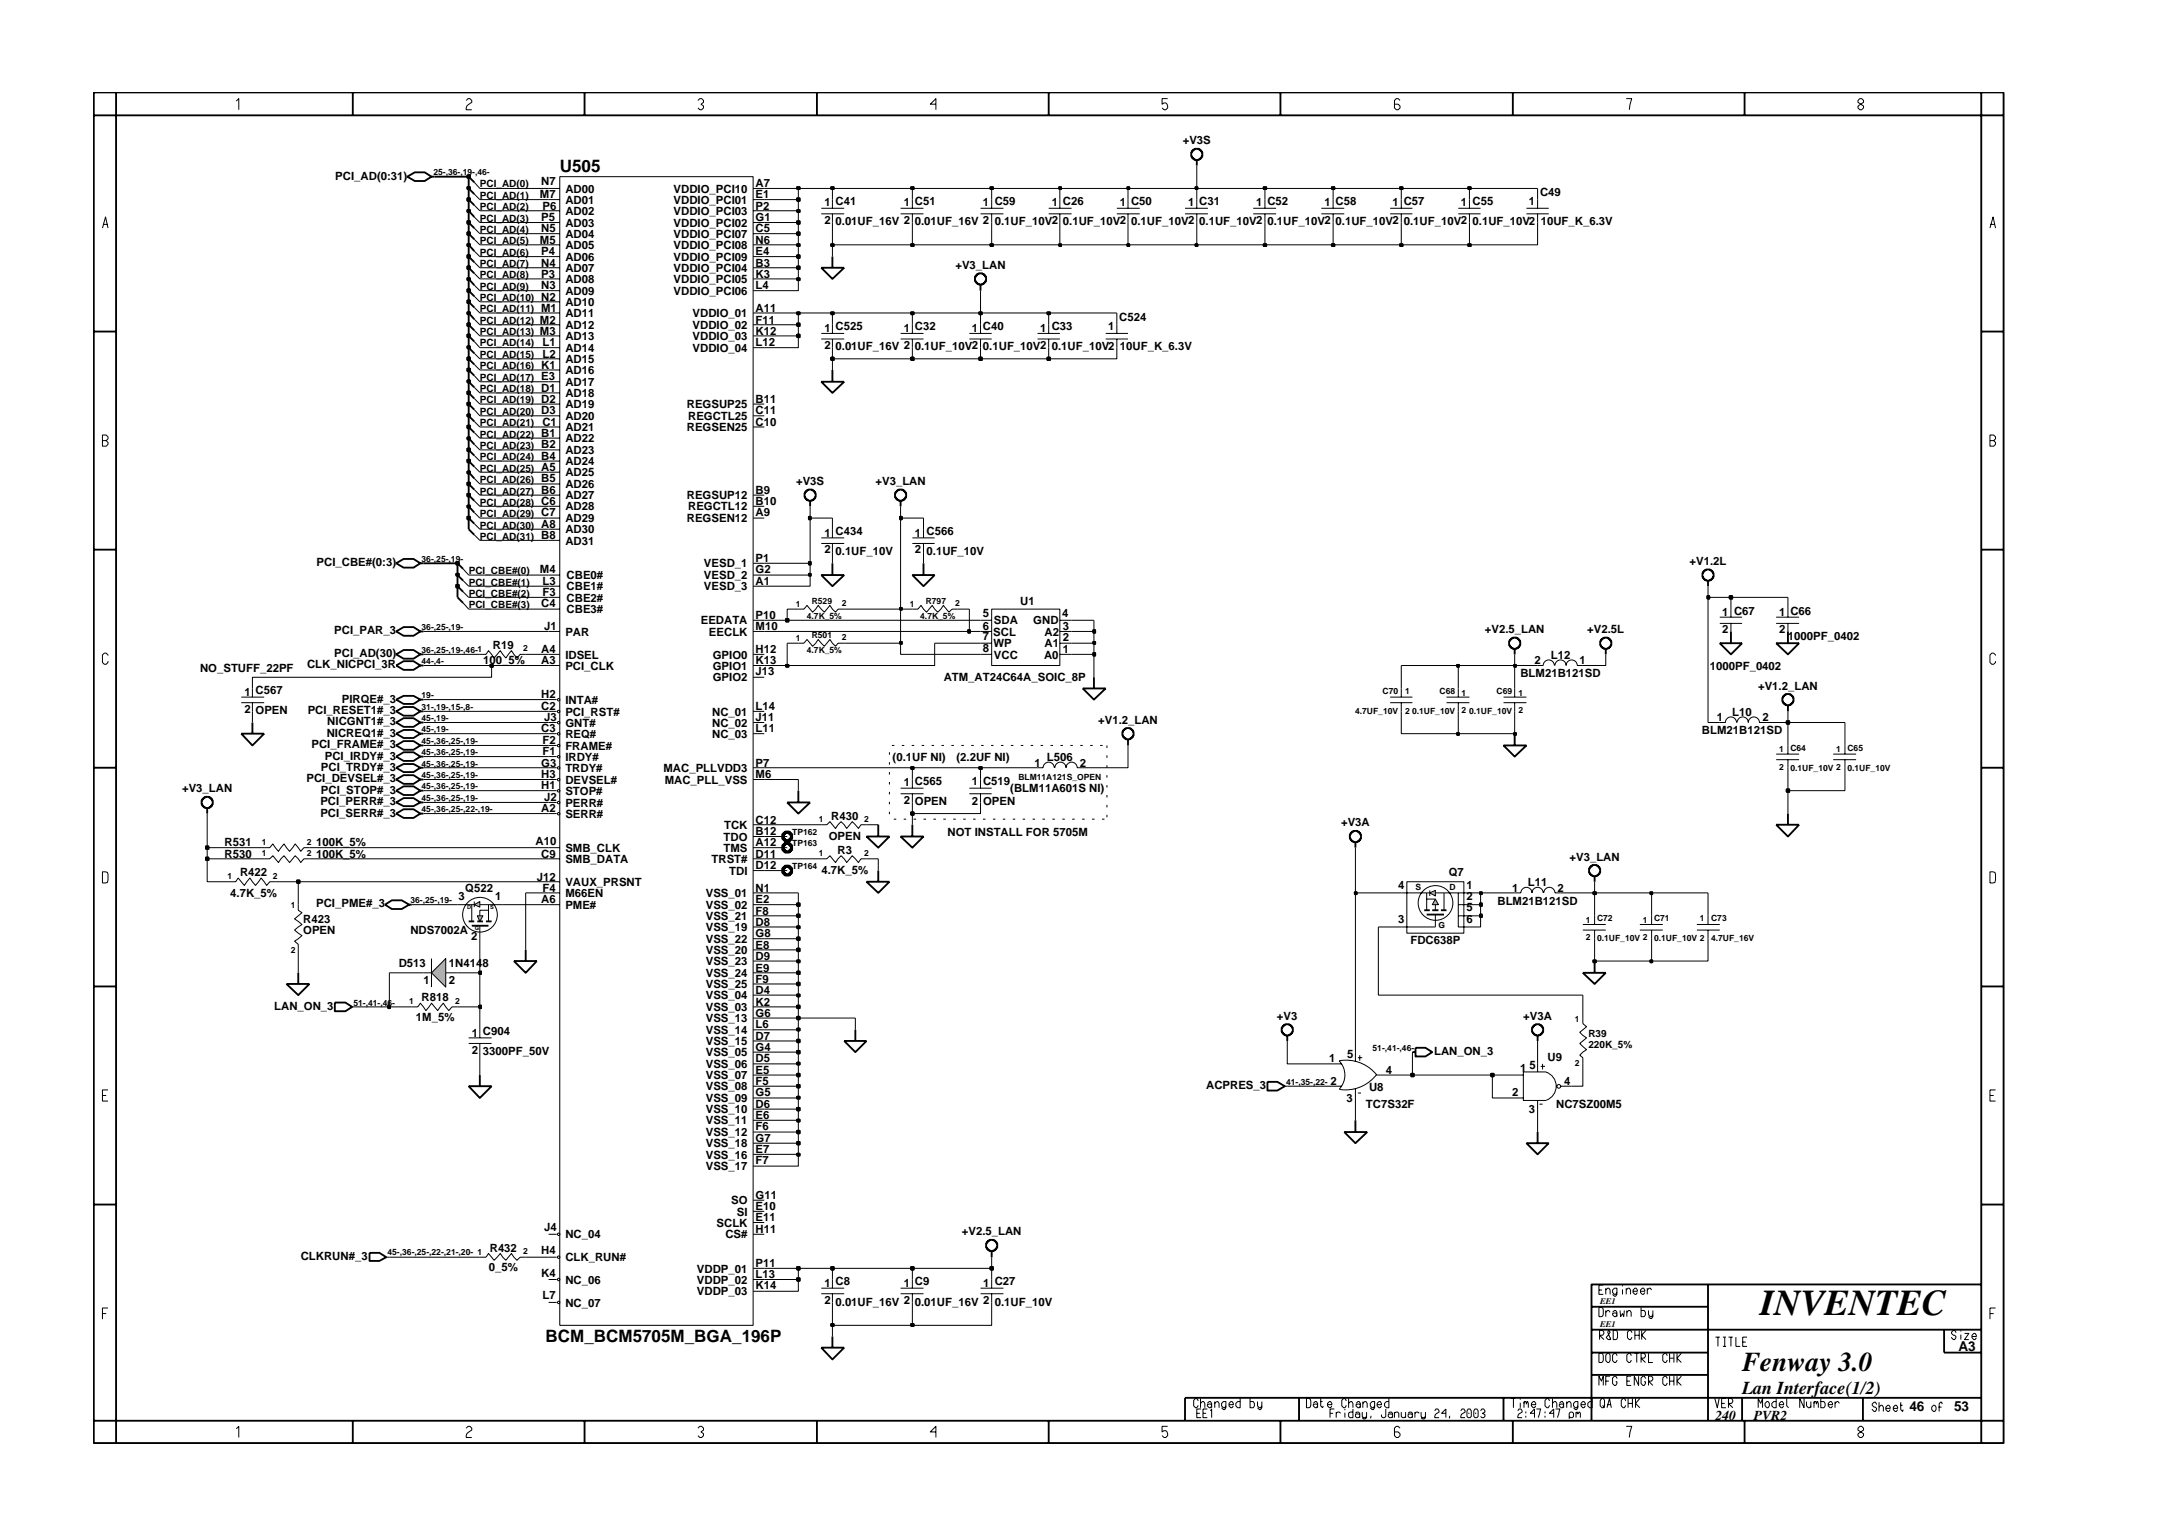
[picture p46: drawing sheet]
<svg xmlns="http://www.w3.org/2000/svg" width="297mm" height="210mm" viewBox="0 0 297 210" stroke-linecap="round" stroke-linejoin="round" font-family="sans-serif">
<defs><g id="words">
<text font-size="5" x="240.5" y="179.7">INVENTEC</text>
<text font-size="3.7" x="238" y="187.3">Fenway 3.0</text>
<text font-size="2.5" x="238" y="190.4">Lan Interface(1/2)</text>
<g font-size="2.3">
<text x="76.5" y="23.6">U505</text>
<text x="74.5" y="183.4">BCM_BCM5705M_BGA_196P</text>
</g>
<g font-size="1.9">
<text x="267.6" y="184.6">A3</text>
<text x="234.4" y="194.1">240</text>
<text x="239.6" y="194.1">PVR2</text>
<text x="260.9" y="192.9">46</text>
<text x="267" y="192.9">53</text>
</g>
<g font-size="1.6">
<text x="161.6" y="19.7">+V3S</text>
<text x="45.8" y="24.5">PCI_AD(0:31)</text>
<text x="73.8" y="27.1">M7</text>
<text x="73.9" y="25.3">N7</text>
<text x="74.1" y="28.6">P6</text>
<text x="77.2" y="26.3">AD00</text>
<text x="77.2" y="27.8">AD01</text>
<text x="77.2" y="29.4">AD02</text>
<text x="92" y="27.8">VDDIO_PCI01</text>
<text x="92" y="29.4">VDDIO_PCI03</text>
<text x="92" y="26.3">VDDIO_PCI10</text>
<text x="103.2" y="27.1">E1</text>
<text x="103.2" y="28.6">P2</text>
<text x="103.2" y="25.5">A7</text>
<text x="112.6" y="28.2">1 C41</text>
<text x="123.5" y="28.2">1 C51</text>
<text x="134.3" y="28.2">1 C59</text>
<text x="143.7" y="28.2">1 C26</text>
<text x="153" y="28.2">1 C50</text>
<text x="162.3" y="28.2">1 C31</text>
<text x="171.6" y="28.2">1 C52</text>
<text x="181" y="28.2">1 C58</text>
<text x="190.3" y="28.2">1 C57</text>
<text x="199.6" y="28.2">1 C55</text>
<text x="208.9" y="28">1</text>
<text x="210.4" y="26.8">C49</text>
<text x="73.8" y="33.3">M5</text>
<text x="73.9" y="30.2">P5</text>
<text x="73.9" y="31.8">N5</text>
<text x="73.9" y="34.8">P4</text>
<text x="77.2" y="31">AD03</text>
<text x="77.2" y="32.5">AD04</text>
<text x="77.2" y="34">AD05</text>
<text x="77.2" y="35.6">AD06</text>
<text x="92" y="31">VDDIO_PCI02</text>
<text x="92" y="32.5">VDDIO_PCI07</text>
<text x="92" y="34">VDDIO_PCI08</text>
<text x="92" y="35.6">VDDIO_PCI09</text>
<text x="103.2" y="30.2">G1</text>
<text x="103.2" y="31.8">C5</text>
<text x="103.2" y="33.3">N6</text>
<text x="103.2" y="34.8">E4</text>
<text x="112.6" y="30.6">2</text>
<text x="114.2" y="30.7">0.01UF_16V 2</text>
<text x="125" y="30.7">0.01UF_16V 2</text>
<text x="135.9" y="30.7">0.1UF_10V2</text>
<text x="145.2" y="30.7">0.1UF_10V2</text>
<text x="154.5" y="30.7">0.1UF_10V2</text>
<text x="163.9" y="30.7">0.1UF_10V2</text>
<text x="173.2" y="30.7">0.1UF_10V2</text>
<text x="182.5" y="30.7">0.1UF_10V2</text>
<text x="191.8" y="30.7">0.1UF_10V2</text>
<text x="201.2" y="30.7">0.1UF_10V2</text>
<text x="210.5" y="30.7">10UF_K_6.3V</text>
<text x="73.9" y="36.4">N4</text>
<text x="73.9" y="37.9">P3</text>
<text x="73.9" y="39.5">N3</text>
<text x="73.9" y="41.1">N2</text>
<text x="77.2" y="37.2">AD07</text>
<text x="77.2" y="38.7">AD08</text>
<text x="77.2" y="40.3">AD09</text>
<text x="77.2" y="41.8">AD10</text>
<text x="92" y="37.2">VDDIO_PCI04</text>
<text x="92" y="38.7">VDDIO_PCI05</text>
<text x="92" y="40.3">VDDIO_PCI06</text>
<text x="103.2" y="36.4">B3</text>
<text x="103.2" y="37.9">K3</text>
<text x="103.2" y="39.5">L4</text>
<text x="130.5" y="36.8">+V3_LAN</text>
<text x="73.8" y="44.2">M2</text>
<text x="73.8" y="45.7">M3</text>
<text x="73.9" y="42.6">M1</text>
<text x="74.1" y="47.3">L1</text>
<text x="77.2" y="43.3">AD11</text>
<text x="77.2" y="45">AD12</text>
<text x="77.2" y="46.5">AD13</text>
<text x="94.6" y="43.3">VDDIO_01</text>
<text x="94.6" y="45">VDDIO_02</text>
<text x="94.6" y="46.5">VDDIO_03</text>
<text x="103.2" y="44.2">F11</text>
<text x="103.2" y="45.7">K12</text>
<text x="103.2" y="47.3">L12</text>
<text x="103.2" y="42.6">A11</text>
<text x="112.6" y="45.3">1 C525</text>
<text x="112.6" y="47.7">2</text>
<text x="114.2" y="47.9">0.01UF_16V 2</text>
<text x="123.5" y="45.3">1 C32</text>
<text x="125" y="47.9">0.1UF_10V2</text>
<text x="132.8" y="45.3">1 C40</text>
<text x="134.3" y="47.9">0.1UF_10V2</text>
<text x="142.1" y="45.3">1 C33</text>
<text x="143.7" y="47.9">0.1UF_10V2</text>
<text x="151.4" y="45.1">1</text>
<text x="152.9" y="43.9">C524</text>
<text x="153" y="47.9">10UF_K_6.3V</text>
<text x="73.9" y="50.4">K1</text>
<text x="73.9" y="51.9">E3</text>
<text x="73.9" y="53.5">D1</text>
<text x="74.1" y="48.9">L2</text>
<text x="77.2" y="48.1">AD14</text>
<text x="77.2" y="49.6">AD15</text>
<text x="77.2" y="51.1">AD16</text>
<text x="77.2" y="52.7">AD17</text>
<text x="94.6" y="48.1">VDDIO_04</text>
<text x="73.9" y="56.6">D3</text>
<text x="73.9" y="59.7">B1</text>
<text x="73.9" y="55">D2</text>
<text x="74.1" y="58.2">C1</text>
<text x="77.2" y="55.8">AD19</text>
<text x="77.2" y="57.4">AD20</text>
<text x="77.2" y="58.9">AD21</text>
<text x="77.2" y="54.3">AD18</text>
<text x="93.8" y="58.9">REGSEN25</text>
<text x="93.8" y="55.8">REGSUP25</text>
<text x="94" y="57.4">REGCTL25</text>
<text x="103.2" y="58.2">C10</text>
<text x="103.2" y="55">B11</text>
<text x="103.2" y="56.6">C11</text>
<text x="73.9" y="61.2">B2</text>
<text x="73.9" y="62.8">B4</text>
<text x="73.9" y="64.4">A5</text>
<text x="73.9" y="65.9">B5</text>
<text x="77.2" y="60.4">AD22</text>
<text x="77.2" y="62.1">AD23</text>
<text x="77.2" y="63.6">AD24</text>
<text x="77.2" y="65.1">AD25</text>
<text x="73.9" y="67.5">B6</text>
<text x="73.9" y="69">C6</text>
<text x="73.9" y="70.5">C7</text>
<text x="77.2" y="66.7">AD26</text>
<text x="77.2" y="68.2">AD27</text>
<text x="77.2" y="69.8">AD28</text>
<text x="77.2" y="71.4">AD29</text>
<text x="93.8" y="71.4">REGSEN12</text>
<text x="93.8" y="68.2">REGSUP12</text>
<text x="94" y="69.8">REGCTL12</text>
<text x="103.2" y="70.5">A9</text>
<text x="103.2" y="67.5">B9</text>
<text x="103.2" y="69">B10</text>
<text x="108.8" y="66.3">+V3S</text>
<text x="119.6" y="66.3">+V3_LAN</text>
<text x="43.3" y="77.4">PCI_CBE#(0:3)</text>
<text x="73.9" y="73.7">B8</text>
<text x="73.9" y="72.2">A8</text>
<text x="77.2" y="72.9">AD30</text>
<text x="77.2" y="74.4">AD31</text>
<text x="96.2" y="77.5">VESD_1</text>
<text x="103.2" y="76.8">P1</text>
<text x="112.6" y="73.3">1 C434</text>
<text x="112.6" y="75.6">2</text>
<text x="114.2" y="75.8">0.1UF_10V</text>
<text x="125" y="73.3">1 C566</text>
<text x="125" y="75.6">2</text>
<text x="126.6" y="75.8">0.1UF_10V</text>
<text x="230.8" y="77.2">+V1.2L</text>
<text x="73.8" y="78.3">M4</text>
<text x="73.9" y="83">C4</text>
<text x="74.1" y="79.9">L3</text>
<text x="74.1" y="81.5">F3</text>
<text x="77.4" y="79.2">CBE0#</text>
<text x="77.4" y="80.7">CBE1#</text>
<text x="77.4" y="82.2">CBE2#</text>
<text x="77.4" y="83.8">CBE3#</text>
<text x="96.2" y="79.2">VESD_2</text>
<text x="96.2" y="80.7">VESD_3</text>
<text x="103.2" y="78.3">G2</text>
<text x="103.2" y="79.9">A1</text>
<text x="139.4" y="82.6">U1</text>
<text x="45.7" y="86.7">PCI_PAR_3</text>
<text x="45.7" y="89.8">PCI_AD(30)</text>
<text x="67.4" y="88.7">R19</text>
<text x="73.9" y="89.3">A4</text>
<text x="74.4" y="86.1">J1</text>
<text x="77.2" y="86.9">PAR</text>
<text x="77.2" y="90">IDSEL</text>
<text x="95.8" y="85.3">EEDATA</text>
<text x="96.9" y="86.9">EECLK</text>
<text x="97.4" y="90">GPIO0</text>
<text x="103.2" y="89.3">H12</text>
<text x="103.2" y="86.1">M10</text>
<text x="103.2" y="84.6">P10</text>
<text x="134.3" y="87.4">7</text>
<text x="134.3" y="86.1">6</text>
<text x="134.3" y="84.3">5</text>
<text x="134.3" y="89.1">8</text>
<text x="135.7" y="86.9">SCL</text>
<text x="135.7" y="88.5">WP</text>
<text x="135.8" y="85.3">SDA</text>
<text x="135.8" y="90">VCC</text>
<text x="141.2" y="85.3">GND</text>
<text x="142.7" y="90">A0</text>
<text x="142.7" y="88.5">A1</text>
<text x="142.7" y="86.9">A2</text>
<text x="145.1" y="84.4">4</text>
<text x="145.2" y="89.2">1</text>
<text x="145.2" y="87.6">2</text>
<text x="145.2" y="86.1">3</text>
<text x="202.9" y="86.5">+V2.5_LAN</text>
<text x="216.9" y="86.5">+V2.5L</text>
<text x="235.3" y="86.5">2</text>
<text x="235.3" y="84.2">1 C67</text>
<text x="243.1" y="84.2">1 C66</text>
<text x="243.1" y="86.5">2</text>
<text x="244.3" y="87.5">1000PF_0402</text>
<text x="27.3" y="91.8">NO_STUFF_22PF</text>
<text x="33.4" y="95.1">1 C567</text>
<text x="42" y="91.3">CLK_NICPCI_3R</text>
<text x="66" y="90.8">100_5%</text>
<text x="73.9" y="90.8">A3</text>
<text x="73.9" y="95.4">H2</text>
<text x="77.2" y="91.5">PCI_CLK</text>
<text x="97.4" y="91.5">GPIO1</text>
<text x="97.4" y="93.1">GPIO2</text>
<text x="103.2" y="90.8">K13</text>
<text x="103.2" y="92.3">J13</text>
<text x="128.9" y="93.1">ATM_AT24C64A_SOIC_8P</text>
<text x="207.7" y="92.6">BLM21B121SD</text>
<text x="209.6" y="90.8">2</text>
<text x="211.9" y="90">L12</text>
<text x="215.8" y="90.8">1</text>
<text x="233.6" y="91.5">1000PF_0402</text>
<text x="240.2" y="94.2">+V1.2_LAN</text>
<text x="33.4" y="97.4">2 OPEN</text>
<text x="42" y="97.5">PCI_RESET1#_3</text>
<text x="44.6" y="100.7">NICREQ1#_3</text>
<text x="44.7" y="99.1">NICGNT1#_3</text>
<text x="46.7" y="96">PIRQE#_3</text>
<text x="73.9" y="100.1">C3</text>
<text x="73.9" y="97">C2</text>
<text x="74.1" y="101.7">F2</text>
<text x="74.4" y="98.6">J3</text>
<text x="77.2" y="100.8">REQ#</text>
<text x="77.2" y="97.8">PCI_RST#</text>
<text x="77.2" y="99.3">GNT#</text>
<text x="77.2" y="96.2">INTA#</text>
<text x="97.3" y="97.8">NC_01</text>
<text x="97.3" y="99.3">NC_02</text>
<text x="97.3" y="100.8">NC_03</text>
<text x="103.2" y="97">L14</text>
<text x="103.2" y="98.6">J11</text>
<text x="103.2" y="100.1">L11</text>
<text x="150" y="99">+V1.2_LAN</text>
<text x="232.5" y="100.3">BLM21B121SD</text>
<text x="234.6" y="98.6">1</text>
<text x="236.7" y="97.8">L10</text>
<text x="240.8" y="98.6">2</text>
<text x="41.9" y="106.9">PCI_DEVSEL#_3</text>
<text x="42.6" y="102.3">PCI_FRAME#_3</text>
<text x="43.9" y="105.3">PCI_TRDY#_3</text>
<text x="44.4" y="103.8">PCI_IRDY#_3</text>
<text x="73.9" y="107.9">H1</text>
<text x="73.9" y="104.7">G3</text>
<text x="73.9" y="106.4">H3</text>
<text x="74.1" y="103.2">F1</text>
<text x="77.2" y="105.5">TRDY#</text>
<text x="77.2" y="102.4">FRAME#</text>
<text x="77.2" y="104">IRDY#</text>
<text x="77.2" y="107.1">DEVSEL#</text>
<text x="90.7" y="105.5">MAC_PLLVDD3</text>
<text x="90.8" y="107.1">MAC_PLL_VSS</text>
<text x="103.2" y="106.4">M6</text>
<text x="103.2" y="104.7">P7</text>
<text x="122" y="104">(0.1UF NI)</text>
<text x="123.5" y="107.5">1 C565</text>
<text x="130.7" y="104">(2.2UF NI)</text>
<text x="132.8" y="107.3">1 C519</text>
<text x="141.3" y="104.7">1</text>
<text x="143" y="104">L506</text>
<text x="147.5" y="104.7">2</text>
<text x="24.9" y="108.3">+V3_LAN</text>
<text x="43.8" y="110">PCI_PERR#_3</text>
<text x="43.8" y="111.6">PCI_SERR#_3</text>
<text x="43.9" y="108.5">PCI_STOP#_3</text>
<text x="73.9" y="111">A2</text>
<text x="74.4" y="109.4">J2</text>
<text x="77.2" y="108.6">STOP#</text>
<text x="77.2" y="111.8">SERR#</text>
<text x="77.2" y="110.2">PERR#</text>
<text x="98.9" y="113.3">TCK</text>
<text x="103.2" y="112.5">C12</text>
<text x="113.6" y="112">R430</text>
<text x="123.5" y="109.8">2 OPEN</text>
<text x="132.8" y="110">2 OPEN</text>
<text x="138" y="108.3">(BLM11A601S NI)</text>
<text x="183.2" y="112.9">+V3A</text>
<text x="30.7" y="117.2">R530</text>
<text x="30.7" y="115.7">R531</text>
<text x="32.8" y="119.7">R422</text>
<text x="43.2" y="117.2">100K_5%</text>
<text x="43.2" y="115.7">100K_5%</text>
<text x="73.2" y="115.4">A10</text>
<text x="73.9" y="117.2">C9</text>
<text x="77.2" y="116.4">SMB_CLK</text>
<text x="77.2" y="117.9">SMB_DATA</text>
<text x="97.2" y="117.9">TRST#</text>
<text x="98.9" y="114.9">TDO</text>
<text x="98.9" y="116.4">TMS</text>
<text x="99.6" y="119.5">TDI</text>
<text x="103.2" y="118.7">D12</text>
<text x="103.2" y="114.1">B12</text>
<text x="103.2" y="115.7">A12</text>
<text x="103.2" y="117.2">D11</text>
<text x="112.2" y="119.4">4.7K_5%</text>
<text x="113.2" y="114.7">OPEN</text>
<text x="114.4" y="116.7">R3</text>
<text x="129.5" y="114.3">NOT INSTALL FOR 5705M</text>
<text x="197.9" y="119.7">Q7</text>
<text x="214.4" y="117.6">+V3_LAN</text>
<text x="31.5" y="122.5">4.7K_5%</text>
<text x="43.2" y="123.9">PCI_PME#_3</text>
<text x="62.7" y="123">3</text>
<text x="63.6" y="121.9">Q522</text>
<text x="67.7" y="123">1</text>
<text x="73.4" y="120.3">J12</text>
<text x="73.9" y="123.4">A6</text>
<text x="74.1" y="121.9">F4</text>
<text x="77.2" y="121.1">VAUX_PRSNT</text>
<text x="77.2" y="124.2">PME#</text>
<text x="77.2" y="122.6">M66EN</text>
<text x="96.4" y="125.7">VSS_21</text>
<text x="96.4" y="124.2">VSS_02</text>
<text x="96.4" y="122.6">VSS_01</text>
<text x="103.2" y="125">F8</text>
<text x="103.2" y="123.4">E2</text>
<text x="103.2" y="121.9">N1</text>
<text x="191" y="121.5">4</text>
<text x="200.3" y="121.5">1</text>
<text x="200.3" y="123">2</text>
<text x="200.3" y="124.5">5</text>
<text x="204.6" y="123.6">BLM21B121SD</text>
<text x="206.6" y="121.9">1</text>
<text x="208.7" y="121.1">L11</text>
<text x="212.8" y="121.9">2</text>
<text x="41.4" y="127.6">OPEN</text>
<text x="41.4" y="126.2">R423</text>
<text x="56.1" y="127.6">NDS7002A</text>
<text x="64.4" y="128.4">2</text>
<text x="96.4" y="127.2">VSS_19</text>
<text x="96.4" y="130.4">VSS_20</text>
<text x="96.4" y="128.9">VSS_22</text>
<text x="96.4" y="131.9">VSS_23</text>
<text x="103.2" y="126.5">D8</text>
<text x="103.2" y="129.6">E8</text>
<text x="103.2" y="128">G8</text>
<text x="103.2" y="131.2">D9</text>
<text x="191" y="126.1">3</text>
<text x="192.7" y="129">FDC638P</text>
<text x="200.3" y="126.1">6</text>
<text x="37.5" y="138">LAN_ON_3</text>
<text x="54.5" y="132.1">D513</text>
<text x="57.6" y="136.8">R818</text>
<text x="57.9" y="134.5">1</text>
<text x="61.3" y="132.1">1N4148</text>
<text x="61.3" y="134.5">2</text>
<text x="96.4" y="136.6">VSS_04</text>
<text x="96.4" y="133.5">VSS_24</text>
<text x="96.4" y="135">VSS_25</text>
<text x="103.2" y="137.4">K2</text>
<text x="103.2" y="135.8">D4</text>
<text x="103.2" y="132.8">E9</text>
<text x="103.2" y="134.3">F9</text>
<text x="56.8" y="139.5">1M_5%</text>
<text x="64.5" y="141.7">1 C904</text>
<text x="96.4" y="139.7">VSS_13</text>
<text x="96.4" y="141.3">VSS_14</text>
<text x="96.4" y="142.8">VSS_15</text>
<text x="96.4" y="138.2">VSS_03</text>
<text x="103.2" y="139">G6</text>
<text x="103.2" y="140.5">L6</text>
<text x="103.2" y="142.1">D7</text>
<text x="103.2" y="143.6">G4</text>
<text x="174.5" y="139.4">+V3</text>
<text x="208.1" y="139.4">+V3A</text>
<text x="64.5" y="144">2</text>
<text x="66" y="144.2">3300PF_50V</text>
<text x="96.4" y="144.3">VSS_05</text>
<text x="96.4" y="146">VSS_06</text>
<text x="96.4" y="147.5">VSS_07</text>
<text x="96.4" y="149">VSS_08</text>
<text x="103.2" y="145.1">D5</text>
<text x="103.2" y="146.7">E5</text>
<text x="103.2" y="148.3">F5</text>
<text x="103.2" y="149.8">G5</text>
<text x="164.8" y="148.8">ACPRES_3</text>
<text x="181.6" y="145.1">1</text>
<text x="181.8" y="148.3">2</text>
<text x="184.1" y="144.5">5</text>
<text x="187.1" y="149.1">U8</text>
<text x="189.3" y="146.7">4</text>
<text x="195.9" y="144.2">LAN_ON_3</text>
<text x="206.6" y="149.8">2</text>
<text x="207.7" y="146.5">1</text>
<text x="209" y="146.1">5</text>
<text x="211.4" y="145">U9</text>
<text x="213.7" y="148.3">4</text>
<text x="96.4" y="155.3">VSS_12</text>
<text x="96.4" y="150.6">VSS_09</text>
<text x="96.4" y="152.1">VSS_10</text>
<text x="96.4" y="153.7">VSS_11</text>
<text x="103.2" y="151.4">D6</text>
<text x="103.2" y="152.9">E6</text>
<text x="103.2" y="154.4">F6</text>
<text x="184" y="150.6">3</text>
<text x="186.6" y="151.4">TC7S32F</text>
<text x="208.9" y="152.2">3</text>
<text x="212.6" y="151.4">NC7SZ00M5</text>
<text x="96.4" y="158.3">VSS_16</text>
<text x="96.4" y="159.9">VSS_17</text>
<text x="96.4" y="156.8">VSS_18</text>
<text x="103.2" y="157.6">E7</text>
<text x="103.2" y="159.1">F7</text>
<text x="103.2" y="156.1">G7</text>
<text x="97.9" y="167.6">SCLK</text>
<text x="99.9" y="164.6">SO</text>
<text x="100.7" y="166.1">SI</text>
<text x="103.2" y="166.9">E11</text>
<text x="103.2" y="163.8">G11</text>
<text x="103.2" y="165.4">E10</text>
<text x="41.1" y="172.1">CLKRUN#_3</text>
<text x="66.8" y="173.8">0_5%</text>
<text x="66.9" y="171">R432</text>
<text x="73.9" y="171.4">H4</text>
<text x="74.4" y="168.2">J4</text>
<text x="77.2" y="169.2">NC_04</text>
<text x="77.2" y="172.4">CLK_RUN#</text>
<text x="95.2" y="173.9">VDDP_01</text>
<text x="99.1" y="169.2">CS#</text>
<text x="103.2" y="173.2">P11</text>
<text x="103.2" y="168.5">H11</text>
<text x="131.4" y="168.8">+V2.5_LAN</text>
<text x="73.9" y="174.5">K4</text>
<text x="74.1" y="177.6">L7</text>
<text x="77.2" y="175.4">NC_06</text>
<text x="77.2" y="178.6">NC_07</text>
<text x="95.2" y="175.4">VDDP_02</text>
<text x="95.2" y="177">VDDP_03</text>
<text x="103.2" y="174.7">L13</text>
<text x="103.2" y="176.2">K14</text>
<text x="112.6" y="175.9">1 C8</text>
<text x="112.6" y="178.2">2</text>
<text x="114.2" y="178.4">0.01UF_16V 2</text>
<text x="123.5" y="175.9">1 C9</text>
<text x="125" y="178.4">0.01UF_16V 2</text>
<text x="134.3" y="175.9">1 C27</text>
<text x="135.9" y="178.4">0.1UF_10V</text>
</g>
<g font-size="1.4">
<text x="65.6" y="28.7">PCI_AD(2)</text>
<text x="65.6" y="25.6">PCI_AD(0)</text>
<text x="65.6" y="27.2">PCI_AD(1)</text>
<text x="65.6" y="30.3">PCI_AD(3)</text>
<text x="65.6" y="31.8">PCI_AD(4)</text>
<text x="65.6" y="33.4">PCI_AD(5)</text>
<text x="65.6" y="35">PCI_AD(6)</text>
<text x="65.6" y="36.5">PCI_AD(7)</text>
<text x="65.6" y="38">PCI_AD(8)</text>
<text x="65.6" y="39.6">PCI_AD(9)</text>
<text x="65.6" y="41.2">PCI_AD(10)</text>
<text x="65.6" y="42.7">PCI_AD(11)</text>
<text x="65.6" y="44.3">PCI_AD(12)</text>
<text x="65.6" y="45.8">PCI_AD(13)</text>
<text x="65.6" y="47.3">PCI_AD(14)</text>
<text x="65.6" y="53.6">PCI_AD(18)</text>
<text x="65.6" y="49">PCI_AD(15)</text>
<text x="65.6" y="50.5">PCI_AD(16)</text>
<text x="65.6" y="52">PCI_AD(17)</text>
<text x="65.6" y="55.1">PCI_AD(19)</text>
<text x="65.6" y="56.7">PCI_AD(20)</text>
<text x="65.6" y="58.3">PCI_AD(21)</text>
<text x="65.6" y="59.8">PCI_AD(22)</text>
<text x="65.6" y="62.9">PCI_AD(24)</text>
<text x="65.6" y="64.4">PCI_AD(25)</text>
<text x="65.6" y="61.4">PCI_AD(23)</text>
<text x="65.6" y="66.1">PCI_AD(26)</text>
<text x="65.6" y="67.6">PCI_AD(27)</text>
<text x="65.6" y="69.1">PCI_AD(28)</text>
<text x="65.6" y="70.7">PCI_AD(29)</text>
<text x="65.6" y="72.2">PCI_AD(30)</text>
<text x="65.6" y="73.8">PCI_AD(31)</text>
<text x="64" y="78.4">PCI_CBE#(0)</text>
<text x="64" y="80">PCI_CBE#(1)</text>
<text x="64" y="81.5">PCI_CBE#(2)</text>
<text x="64" y="83.1">PCI_CBE#(3)</text>
<text x="217" y="141.7">R39</text>
<text x="217" y="143.2">220K_5%</text>
</g>
<g font-size="1.2">
<text x="59.2" y="24">25-,36-,19-,46-</text>
<text x="57.6" y="76.8">36-,25-,19-</text>
<text x="108.7" y="82.9">1</text>
<text x="110.9" y="82.5">R529</text>
<text x="115" y="82.8">2</text>
<text x="124.3" y="82.9">1</text>
<text x="126.5" y="82.5">R797</text>
<text x="130.5" y="82.8">2</text>
<text x="57.6" y="89.3">36-,25-,19-,46-1</text>
<text x="57.6" y="86.1">36-,25-,19-</text>
<text x="71.5" y="89">2</text>
<text x="108.7" y="87.6">1</text>
<text x="110.2" y="89.3">4.7K_5%</text>
<text x="110.2" y="84.6">4.7K_5%</text>
<text x="110.9" y="87.1">R501</text>
<text x="115" y="87.5">2</text>
<text x="125.7" y="84.6">4.7K_5%</text>
<text x="57.6" y="90.8">44-,4-</text>
<text x="57.6" y="95.4">19-</text>
<text x="188.9" y="94.8">C70</text>
<text x="192" y="94.8">1</text>
<text x="196.7" y="94.8">C68</text>
<text x="199.7" y="95.1">1</text>
<text x="204.5" y="94.8">C69</text>
<text x="207.5" y="95.1">1</text>
<text x="57.6" y="98.6">45-,19-</text>
<text x="57.6" y="101.7">45-,36-,25-,19-</text>
<text x="57.6" y="100.1">45-,19-</text>
<text x="57.6" y="97">31-,19-,15-,8-</text>
<text x="185.1" y="97.6">4.7UF_10V</text>
<text x="192" y="97.6">2</text>
<text x="192.9" y="97.6">0.1UF_10V</text>
<text x="199.7" y="97.4">2</text>
<text x="200.7" y="97.6">0.1UF_10V</text>
<text x="207.5" y="97.4">2</text>
<text x="57.6" y="106.4">45-,36-,25-,19-</text>
<text x="57.6" y="107.9">45-,36-,25-,19-</text>
<text x="57.6" y="104.7">45-,36-,25-,19-</text>
<text x="57.6" y="103.2">45-,36-,25-,19-</text>
<text x="139.1" y="106.5">BLM11A121S_OPEN</text>
<text x="243.1" y="102.8">1</text>
<text x="243.1" y="105.2">2</text>
<text x="244.6" y="102.6">C64</text>
<text x="244.6" y="105.3">0.1UF_10V 2</text>
<text x="250.9" y="102.8">1</text>
<text x="252.4" y="102.6">C65</text>
<text x="252.4" y="105.3">0.1UF_10V</text>
<text x="57.6" y="111">45-,36-,25-,22-,19-</text>
<text x="57.6" y="109.4">45-,36-,25-,19-</text>
<text x="111.9" y="112.4">1</text>
<text x="118.1" y="112.4">2</text>
<text x="35.8" y="117">1</text>
<text x="35.8" y="115.5">1</text>
<text x="41.9" y="117">2</text>
<text x="41.9" y="115.4">2</text>
<text x="108.2" y="115.7">TP163</text>
<text x="108.2" y="114.1">TP162</text>
<text x="108.2" y="118.7">TP164</text>
<text x="111.9" y="117">1</text>
<text x="118.1" y="117">2</text>
<text x="31.1" y="120.2">1</text>
<text x="37.3" y="120.1">2</text>
<text x="39.7" y="124.1">1</text>
<text x="56.1" y="123.4">36-,25-,19-</text>
<text x="193.4" y="121.7">S</text>
<text x="198.1" y="121.7">D</text>
<text x="218.2" y="125.9">C72</text>
<text x="226" y="125.9">C71</text>
<text x="232.3" y="125.9">1</text>
<text x="233.8" y="125.9">C73</text>
<text x="39.7" y="130.2">2</text>
<text x="196.5" y="126.8">G</text>
<text x="216.7" y="126.2">1</text>
<text x="216.7" y="128.5">2</text>
<text x="218.2" y="128.6">0.1UF_10V 2</text>
<text x="224.5" y="126.2">1</text>
<text x="226" y="128.6">0.1UF_10V 2</text>
<text x="233.8" y="128.6">4.7UF_16V</text>
<text x="48.3" y="137.4">51-,41-,46-</text>
<text x="55.9" y="137.3">1</text>
<text x="62.2" y="137.2">2</text>
<text x="187.5" y="143.6">51-,41-,46-</text>
<text x="215.2" y="139.7">1</text>
<text x="175.7" y="148.3">41-,35-,22-</text>
<text x="215.2" y="145.7">2</text>
<text x="52.9" y="171.5">45-,36-,25-,22-,21-,20- 1</text>
<text x="71.5" y="171.4">2</text>
<text x="218.6" y="178.2">EE1</text>
<text x="218.6" y="181.3">EE1</text>
</g>
<g font-size=".8">
<text x="63.8" y="124.3">D</text>
<text x="67" y="124.3">S</text>
<text x="64.9" y="127.1">G</text>
</g>
</g></defs>
<path d="M112.2 52.2h3.1l-1.6 1.5zM113.7 50.6v1.6M64 70.8l.8 .8M194.9 125h2.4M173.2 147.8h1.3l1 .6-1 .6h-1.3zM183.7 154.7h3.1l-1.6 1.5zM185.2 153.1v1.6" fill="none" stroke="#000" stroke-width=".25"/>
<g fill="none" stroke="#000" stroke-width=".14">
<path d="M112.2 28.5h3.1M112.2 29.2h3.1M113.7 27.3v1.2M113.7 29.2v1.2M64.8 71.6l.8 .7M134 89.4h1.5M134 87.9h1.5M134 86.3h1.5M134 84.8h1.5M135.5 83.2h9.3v7.7h-9.3zM144.8 89.4h1.6M144.8 87.9h1.6"/>
<path d="M144.8 86.3h1.6M144.8 84.8h1.6M197.6 95.3h3.2M197.6 96h3.2M199.2 94.1v1.2M199.2 96v1.2M36.1 117.4h.8l.4-.5 .7 1 .8-1 .8 1 .7-1 .8 1 .4-.5h.8M112.2 112.7h.8l.4-.4 .8 .9 .7-.9 .8 .9 .7-.9 .9 .9 .3-.5h.8M196.1 125v1.7M175.5 148.4h.4M182.1 145.4h1.2M182.1 148.4h1.2"/>
<path d="M185.2 143.8v1.2M185.2 148.8v1.2M185.5 144.5h.6M185.5 149.4h.5M185.8 144.2v.8M188.1 146.9a5.3 5.3 0 0 0-5.1-1.9 2.79 2.79 0 0 1 0 3.8M188.1 146.9h1.8M188.1 146.8a5.3 5.3 0 0 1-5.1 2.1"/>
</g>
<path d="M107.3 115.2a.67 .67 0 0 1 .8 .3v.1v.5l-.3 .3h-.5l-.3-.3v-.5z" fill="none" stroke="#000" stroke-width=".42"/>
<path d="M195.4 122l.7-.3v.7z" fill-rule="evenodd" fill="#b3b3b3" stroke="#000" stroke-width=".14"/>
<path d="M195.4 121.7v.7" fill="none" stroke="#000" stroke-width=".14"/>
<path d="M196.1 122.9l.4 .7h-.8z" fill-rule="evenodd" fill="#b3b3b3" stroke="#000" stroke-width=".14"/>
<g fill="none" stroke="#000" stroke-width=".25">
<path d="M55.7 24.1l1-.5h1.3l1 .5-1 .6h-1.3zM59 24.1h.4M64 35.1l.8 .7M64 38.1l.8 .9M64 28.8l.8 .8M64 33.5l.8 .8M64 36.6l.8 .8M64 39.7l.8 .8M64 24.1l.8 .8M64 52.2l.8 .7M64 50.6l.8 .7M64 56.8l.8 .8"/>
<path d="M64 45.9l.8 .8M64 55.2l.8 .8M64 59.9l.8 .8M64 49l.8 .8M54.1 77l1-.6h1.4l.9 .6-.9 .6h-1.4zM57.4 77h.5M62.5 78.6l.8 .7M62.5 77l.8 .7M64 61.5l.8 .7M64 66.1l.8 .8M64 72.3l.8 .8M64 67.7l.8 .7"/>
<path d="M64 63l.8 .8M64 64.5l.8 .9M110.2 67.1h.1a.72 .72 0 0 1 .9 0l.2 .3v.5l-.5 .5h-.5l-.4-.3-.1-.7zM110.7 68.4v.8M112.2 78.6h3.1l-1.6 1.5zM113.7 77v1.6M122.5 67.2l.1-.1a.72 .72 0 0 1 1 0l.2 .3v.5l-.5 .5h-.5l-.4-.3-.1-.7h.1zM123 68.4v.8M124.7 78.6h3l-1.5 1.5zM126.2 77v1.6M34.5 98.7v1.6M54.1 95.6l1-.5h1.4l.9 .5-.9 .6h-1.4z"/>
<path d="M54.1 86.3l1-.6h1.4l.9 .6-.9 .6h-1.4zM54.1 90.9l1-.5h1.4l.9 .5-.9 .6h-1.4zM54.1 89.4l1-.6h1.4l.9 .6-.9 .6h-1.4zM54.1 97.2l1-.6h1.4l.9 .6-.9 .6h-1.4zM57.4 95.6h.5M57.4 86.3h.5M57.4 90.9h.5M57.4 89.4h.5M57.4 97.2h.5M62.5 80.1l.8 .8M206.4 87.4l.1-.1a.72 .72 0 0 1 1 0l.2 .3v.6l-.5 .5h-.5l-.4-.4-.1-.7h.1zM207 88.7v.7"/>
<path d="M218.7 87.5l.3-.2a.72 .72 0 0 1 .9 0l.3 .3v.6l-.5 .5h-.6l-.4-.4v-.1h-.1zM219.4 88.7v.7M235 87.9h3l-1.5 1.5zM236.5 86.3v1.6M242.7 87.9h3.1l-1.5 1.5zM244.3 86.3v1.6M33 100.3h3.1l-1.6 1.6zM54.1 111.2l1-.6h1.4l.9 .6-.9 .6h-1.4zM54.1 106.5l1-.6h1.4l.9 .6-.9 .6h-1.4zM54.1 104.9l1-.5h1.4l.9 .5-.9 .6h-1.4zM54.1 103.4l1-.6h1.4l.9 .6-.9 .6h-1.4zM54.1 108l1-.5h1.4l.9 .5-.9 .6h-1.4z"/>
<path d="M57.4 111.2h.5M57.4 106.5h.5M57.4 104.9h.5M57.4 103.4h.5M57.4 108h.5M123 114.3h3.2l-1.5 1.5zM124.7 112.7v1.6M205.4 101.9h3.2l-1.6 1.5zM207 100.3v1.6M217.3 118.5l.2-.1a.72 .72 0 0 1 .9 0l.2 .3v.5l-.5 .5h-.5l-.4-.3-.1-.7h.1zM217.9 119.7v.8M39.1 134.5h3.2l-1.5 1.5z"/>
<path d="M40.8 132.9v1.6M64.5 126.5h2.2M194.6 124.4h.8M195.7 124.4h.8M196.9 124.4h.7M193 143.8h.4M193.4 143.2h1.4l.9 .6-.9 .6h-1.4zM208.6 156.2h3l-1.5 1.5zM209.5 140.2l.2-.1a.72 .72 0 0 1 .9 0l.2 .4v.5l-.5 .5h-.5l-.4-.3-.1-.7h.1zM210.1 141.5v.8M210.1 154.7v1.5M50.5 171.2h1.3l1 .6-1 .5h-1.3z"/>
<path d="M112.2 184.2h3.1l-1.6 1.6zM113.7 182.6v1.6"/>
</g>
<g fill="none" stroke="#000" stroke-width=".14">
<path d="M64.8 35.8l.8 .8M64.8 39l.8 .7M64.8 29.6l.8 .8M64.8 34.3l.8 .8M64.8 37.4l.8 .7M64.8 24.9l.8 .9M75 25.8h1.5M75 27.3h1.5M75 28.8h1.5M75 30.4h1.5M75 31.9h1.5M75 33.5h1.5"/>
<path d="M75 35.1h1.5M75 36.6h1.5M75 38.1h1.5M75 39.7h1.5M76.5 24.1h26.4v157h-26.4zM102.9 25.8h1.5M102.9 27.3h1.5M102.9 28.8h1.5M102.9 30.4h1.5M102.9 31.9h1.5M102.9 33.5h1.5M102.9 35.1h1.5"/>
<path d="M102.9 36.6h1.5M102.9 38.1h1.5M102.9 39.7h1.5M123 28.5h3.2M123 29.2h3.2M124.7 27.3v1.2M124.7 29.2v1.2M143.3 28.5h3.1M143.3 29.2h3.1M144.8 27.3v1.2M144.8 29.2v1.2M152.6 28.5h3.1"/>
<path d="M152.6 29.2h3.1M154.1 27.3v1.2M154.1 29.2v1.2M161.9 28.5h3.1M161.9 29.2h3.1M163.5 27.3v1.2M163.5 29.2v1.2M171.2 28.5h3.2M171.2 29.2h3.2M172.8 27.3v1.2M172.8 29.2v1.2M180.5 28.5h3.2"/>
<path d="M180.5 29.2h3.2M182.1 27.3v1.2M182.1 29.2v1.2M199.2 28.5h3.1M199.2 29.2h3.1M200.8 27.3v1.2M200.8 29.2v1.2M208.6 28.5h3M208.6 29.2h3M210.1 27.3v1.2M210.1 29.2v1.2M64.8 52.9l.8 .8"/>
<path d="M64.8 51.3l.8 .9M64.8 57.6l.8 .7M64.8 46.7l.8 .8M64.8 56l.8 .8M64.8 40.5l.8 .7M64.8 49.8l.8 .8M75 41.2h1.5M75 42.8h1.5M75 44.4h1.5M75 45.9h1.5M75 47.5h1.5M75 49h1.5"/>
<path d="M75 50.6h1.5M75 52.2h1.5M75 53.7h1.5M75 55.2h1.5M75 56.8h1.5M75 58.3h1.5M75 59.9h1.5M102.9 42.8h1.5M102.9 44.4h1.5M102.9 45.9h1.5M102.9 47.5h1.5M102.9 55.2h1.5"/>
<path d="M102.9 56.8h1.5M102.9 58.3h1.5M123 45.6h3.2M123 46.3h3.2M124.7 44.4v1.2M124.7 46.3v1.2M132.4 45.6h3.1M132.4 46.3h3.1M134 44.4v1.2M134 46.3v1.2M63.3 79.3l.7 .8M63.3 77.7l.7 .9"/>
<path d="M64.8 62.2l.8 .8M64.8 66.9l.8 .8M64.8 60.7l.8 .8M64.8 73.1l.8 .7M64.8 68.4l.8 .8M64.8 63.8l.8 .7M64.8 65.4l.8 .7M75 61.5h1.5M75 63h1.5M75 64.5h1.5M75 66.1h1.5M75 67.7h1.5"/>
<path d="M75 69.2h1.5M75 70.8h1.5M75 72.3h1.5M75 73.8h1.5M75 78.6h1.5M102.9 67.7h1.5M102.9 69.2h1.5M102.9 70.8h1.5M102.9 78.6h1.5M102.9 77h1.5M112.2 73.5h3.1M112.2 74.3h3.1"/>
<path d="M113.7 72.3v1.2M113.7 74.3v1.2M63.3 80.9l.7 .7M65.6 89.4h.8l.3-.5 .8 1 .9-1 .7 1 .8-1 .7 1 .5-.5h.7M75 98.7h1.1M75 83.2h1.5M75 89.4h1.5M75 80.1h1.5M75 81.6h1.5M75 86.3h1.5M75 90.9h1.5M75 97.2h1.1"/>
<path d="M75 95.6h1.1M102.9 98.7h1.5M102.9 89.4h1.5M102.9 80.1h1.5M102.9 86.3h1.5M102.9 84.8h1.5M102.9 90.9h1.5M102.9 92.6h1.5M102.9 97.2h1.5M109.1 83.2h.7l.5-.5 .7 1 .8-1 .8 1 .8-1 .8 1 .3-.5h.8M109.1 87.9h.7l.5-.5 .7 .9 .8-.9 .8 .9 .8-.9 .8 .9 .3-.4h.8M124.7 83.2h.7l.4-.5 .8 1 .8-1 .7 1 .8-1 .8 1 .4-.5h.7"/>
<path d="M205.4 95.3h3.2M205.4 96h3.2M207 94.1v1.2M207 96v1.2M235 98.7h.7a.76 .76 0 0 1 .8-.7 .76 .76 0 0 1 .8 .7M235 84.3h3M235 85.2h3M236.5 83.2v1.1M236.5 85.2v1.1M237.3 98.7a.76 .76 0 0 1 .8-.7 .76 .76 0 0 1 .8 .7 .76 .76 0 0 1 .7-.7 .76 .76 0 0 1 .8 .7h.8M75 115.8h1.5M75 117.4h1.5"/>
<path d="M75 100.3h1.1M75 104.9h1.1M75 106.5h1.1M75 111.2h1.1M75 109.7h1.1M75 108h1.1M75 103.4h1.1M75 101.9h1.1M102.9 115.8h1.5M102.9 117.4h1.5M102.9 100.3h1.5M102.9 104.9h1.5"/>
<path d="M102.9 106.5h1.5M102.9 112.7h1.5M102.9 114.3h1.5M102.9 119h1.5M112.2 117.4h.8l.4-.5 .8 1 .7-1 .8 1 .7-1 .9 1 .3-.5h.8M123 107.7h3.2M123 108.5h3.2M124.7 106.5v1.2M124.7 108.5v1.2M31.4 120.5h.8l.3-.5 .9 1 .7-1 .8 1 .8-1 .7 1 .5-.5h.7M65.6 126.5v1.8M75 122h1.5"/>
<path d="M75 123.6h1.5M75 120.5h1.5M102.9 122h1.5M102.9 126.7h1.5M102.9 125.2h1.5M102.9 123.6h1.5M102.9 128.3h1.5M102.9 129.8h1.5M102.9 131.3h1.5M102.9 132.9h1.5M102.9 134.5h1.5M102.9 136h1.5"/>
<path d="M102.9 137.6h1.5M102.9 139.1h1.5M191.5 122h3.9M191.5 126.7h4.6M192.2 120.5h7.8v7h-7.8zM194.9 122v2.4M194.9 122.9h1.2M196.1 122h4.7M196.1 123.6v.8M197.3 122v2.4M199.2 122v4.7h1.6M199.2 125.2h1.6"/>
<path d="M199.2 123.6h1.6M216.3 126.3h3.1M216.3 127.1h3.1M217.9 125.2v1.1M217.9 127.1v1.2M224.1 126.3h3.1M224.1 127.1h3.1M225.7 125.2v1.1M225.7 127.1v1.2M231.8 126.3h3.2M231.8 127.1h3.2M233.4 125.2v1.1"/>
<path d="M233.4 127.1v1.2M102.9 140.7h1.5M102.9 142.3h1.5M102.9 143.8h1.5M102.9 145.4h1.5M102.9 146.9h1.5M102.9 148.4h1.5M102.9 150h1.5M102.9 151.6h1.5M102.9 153.1h1.5M102.9 154.7h1.5M102.9 156.2h1.5"/>
<path d="M102.9 157.7h1.5M102.9 159.4h1.5M52.8 171.8h.4M65.6 171.8h.8l.3-.5 .8 .9 .9-.9 .7 .9 .8-.9 .7 .9 .5-.4h.7M75 171.8h1.1M75 168.7h1.1M75 174.9h1.1M75 178h1.1M102.9 164h1.5M102.9 165.5h1.5M102.9 167.1h1.5M102.9 168.7h1.5"/>
<path d="M102.9 173.3h1.5M102.9 174.9h1.5M102.9 176.5h1.5M112.2 176h3.1M112.2 176.8h3.1M113.7 174.9v1.1M113.7 176.8v1.2M134 176h3.1M134 176.8h3.1M135.5 174.9v1.1M135.5 176.8v1.2"/>
<circle cx="76.3" cy="97.2" r=".17"/>
<circle cx="76.3" cy="98.8" r=".17"/>
<circle cx="76.3" cy="95.6" r=".17"/>
<circle cx="76.3" cy="109.7" r=".17"/>
<circle cx="76.3" cy="104.9" r=".17"/>
<circle cx="76.3" cy="106.5" r=".17"/>
<circle cx="76.3" cy="100.3" r=".17"/>
<circle cx="76.3" cy="101.9" r=".17"/>
<circle cx="76.3" cy="103.4" r=".17"/>
<circle cx="76.3" cy="111.2" r=".17"/>
<circle cx="76.3" cy="108.1" r=".17"/>
<circle cx="196.1" cy="123.4" r="2.37"/>
<circle cx="76.3" cy="174.9" r=".17"/>
<circle cx="76.3" cy="178" r=".17"/>
<circle cx="76.3" cy="168.7" r=".17"/>
<circle cx="76.3" cy="171.8" r=".17"/>
</g>
<path d="M107.3 113.7a.67 .67 0 0 1 .8 .3v.1v.5l-.3 .3h-.5l-.3-.3v-.5z" fill="none" stroke="#000" stroke-width=".42"/>
<path d="M64.8 123.6l.8-.4v.8z" fill-rule="evenodd" fill="#b3b3b3" stroke="#000" stroke-width=".14"/>
<path d="M64.8 123.2v.8" fill="none" stroke="#000" stroke-width=".14"/>
<path d="M65.2 125.2h.8l-.4 .7z" fill-rule="evenodd" fill="#b3b3b3" stroke="#000" stroke-width=".14"/>
<path d="M64 125.9h.8M65.2 125.9h.8M66.4 125.9h.8" fill="none" stroke="#000" stroke-width=".25"/>
<g fill="none" stroke="#000" stroke-width=".14">
<path d="M57.9 132.9h1.1M59 131v3.9M60.9 132.9h1.6M62.5 123.6h2.3M64.5 123.6v2.3M65.6 123.6h3.1M66.7 123.6v2.3M66.7 124.4h-1.1v.8"/>
<circle cx="65.6" cy="125" r="2.37"/>
</g>
<path d="M59 132.9l1.9-1.9v3.9z" fill-rule="evenodd" fill="#b3b3b3" stroke="#000" stroke-width=".14"/>
<g fill="none" stroke="#000" stroke-width=".14">
<path d="M64.8 26.5l.8 .8M64.8 32.7l.8 .8M64.8 31.2l.8 .7M64.8 28l.8 .8M134 28.5h3.1M134 29.2h3.1M135.5 27.3v1.2M135.5 29.2v1.2M189.9 28.5h3.1M189.9 29.2h3.1M191.5 27.3v1.2M191.5 29.2v1.2"/>
<path d="M64.8 48.3l.8 .7M64.8 45.1l.8 .8M64.8 59.1l.8 .8M64.8 42l.8 .8M64.8 43.6l.8 .8M64.8 54.5l.8 .7M112.2 45.6h3.1M112.2 46.3h3.1M113.7 44.4v1.2M113.7 46.3v1.2M141.8 45.6h3M141.8 46.3h3"/>
<path d="M143.3 44.4v1.2M143.3 46.3v1.2M151.1 45.6h3M151.1 46.3h3M152.6 44.4v1.2M152.6 46.3v1.2M64.8 70l.8 .8M124.7 73.5h3M124.7 74.3h3M126.2 72.3v1.2M126.2 74.3v1.2M33 95.3h3.1"/>
<path d="M33 96h3.1M34.5 94.1v1.2M34.5 96v1.2M63.3 82.4l.7 .8M189.9 95.3h3.1M189.9 96h3.1M191.5 94.1v1.2M191.5 96v1.2M210.1 90.9h.7a.76 .76 0 0 1 .8-.7 .76 .76 0 0 1 .8 .7M212.5 90.9a.76 .76 0 0 1 .7-.7 .76 .76 0 0 1 .8 .7 .76 .76 0 0 1 .7-.7 .76 .76 0 0 1 .8 .7h.8M242.7 84.3h3.1M242.7 85.2h3.1"/>
<path d="M244.3 83.2v1.1M244.3 85.2v1.1M36.1 115.8h.8l.4-.5 .7 1 .8-1 .8 1 .7-1 .8 1 .4-.5h.8M132.4 107.7h3.1M132.4 108.5h3.1M134 106.5v1.2M134 108.5v1.2M141.8 104.9h.7a.76 .76 0 0 1 .8-.7 .76 .76 0 0 1 .7 .7M144.1 104.9a.76 .76 0 0 1 .8-.7 .76 .76 0 0 1 .8 .7 .76 .76 0 0 1 .7-.7 .76 .76 0 0 1 .8 .7h.7M242.7 103.1h3.1M242.7 103.8h3.1M244.3 101.9v1.2"/>
<path d="M244.3 103.8v1.1M250.5 103.1h3.1M250.5 103.8h3.1M252.1 101.9v1.2M252.1 103.8v1.1M40.8 123.6v.8l.5 .3-1.1 .9 1.1 .7-1.1 .8 1.1 .8-1.1 .7 .6 .4v.8M48.1 137.6h.4M56.2 137.6h.9l.3-.5 .8 1 .8-1 .8 1 .8-1 .7 1 .5-.5h.7M207 122h.8a.76 .76 0 0 1 .8-.7 .76 .76 0 0 1 .7 .7 .76 .76 0 0 1 .8-.7 .76 .76 0 0 1 .7 .7M210.9 122a.76 .76 0 0 1 .8-.7 .76 .76 0 0 1 .8 .7h.7M216.3 139.1v.8l.5 .4-1 .8 1 .7-1 .8 1 .8-1 .8 .5 .3v.9M64 141.8h3.2"/>
<path d="M64 142.6h3.2M65.6 140.7v1.1M65.6 142.6v1.2M207 146.9h1.1M207 150h1.1M210.1 145.4v1.1M210.1 150.4v1.2M210.3 150.9h.5M210.5 145.7h.6M210.8 145.4v.7M211.3 150.3a2.05 2.05 0 0 0 1.3-1.9 2.05 2.05 0 0 0-1.3-1.9h-3.2v3.9h3.2M213.2 148.4h1.5"/>
<path d="M123 176h3.2M123 176.8h3.2M124.7 174.9v1.1M124.7 176.8v1.2M113.7 181.1v1.5"/>
<circle cx="213" cy="148.5" r=".25"/>
</g>
<g fill="none" stroke="#000" stroke-width=".25">
<path d="M64 25.8l.8 .7M64 31.9l.8 .8M64 30.4l.8 .8M64 27.3l.8 .7M112.2 36.6h3.1l-1.6 1.5zM113.7 35.1v1.5M133.4 37.6l.1-.1a.72 .72 0 0 1 1 0l.2 .4v.5l-.5 .5h-.5l-.4-.4-.1-.6h.1zM134 39v.7M163 20.5h.1a.72 .72 0 0 1 .9 0l.3 .3v.6l-.5 .5h-.5l-.5-.4v-.7zM163.5 21.9v.7M64 47.5l.8 .8M64 44.4l.8 .7"/>
<path d="M64 58.3l.8 .8M64 41.2l.8 .8M64 42.8l.8 .8M64 53.7l.8 .8M64 69.2l.8 .8M232.9 78a.72 .72 0 0 1 1 0l.2 .3v.5l-.5 .5h-.5l-.4-.3-.1-.7zM233.4 79.3v.8M54.1 98.7l1-.6h1.4l.9 .6-.9 .6h-1.4zM57.4 98.7h.5M62.5 81.6l.8 .8M147.9 94.1h3.2l-1.6 1.5zM149.5 92.6v1.5"/>
<path d="M153.4 99.8l.3-.1a.72 .72 0 0 1 .9 0l.3 .3v.5l-.5 .5h-.5l-.5-.3v-.2zM243.6 95.2l.3-.2a.72 .72 0 0 1 .9 0l.3 .3v.6l-.6 .5h-.5l-.4-.4v-.1h-.1zM244.3 96.4v.8M27.9 109l.7-.1 .4 .3 .1 .7-.4 .4-.6 .1-.5-.3-.1-.7zM28.3 110.4v.8M54.1 101.9l1-.6h1.4l.9 .6-.9 .6h-1.4zM54.1 109.7l1-.6h1.4l.9 .6-.9 .5h-1.4zM54.1 100.3l1-.5h1.4l.9 .5-.9 .6h-1.4zM57.4 101.9h.5M57.4 109.7h.5M57.4 100.3h.5M107.6 109.7h3.1l-1.6 1.5z"/>
<path d="M109.1 108v1.7M118.4 114.3h3.1l-1.5 1.5zM120 112.7v1.6M120 119v1.5M154.1 101.1v.8M184.7 113.7h.1a.72 .72 0 0 1 .9 0l.3 .4v.5l-.6 .5h-.5l-.4-.4-.1-.6zM185.2 115.1v.7M242.7 112.7h3.1l-1.5 1.6zM244.3 111.2v1.5M45.7 137h1.5l.9 .6-.9 .6h-1.5zM52.6 123.6l.9-.6h1.4l1 .6-1 .6h-1.4zM55.9 123.6h.3"/>
<path d="M70.2 131.3h3.1l-1.5 1.6zM71.8 129.8v1.5M118.4 120.5h3.1l-1.5 1.5zM216.3 132.9h3.1l-1.5 1.6zM217.9 131.3v1.6M64 148.4h3.2l-1.6 1.6zM65.6 146.9v1.5M115.3 142.3h3.1l-1.5 1.5zM116.9 140.7v1.6M175.5 140.1l.6-.1 .5 .3v.7l-.3 .4-.7 .1-.4-.3-.1-.7zM175.9 141.5v.8M134.9 169.7l.2-.1a.72 .72 0 0 1 .9 0l.3 .3v.5l-.6 .6h-.5l-.4-.4-.1-.7h.1z"/>
<path d="M135.5 171v.8"/>
</g>
<path d="M107.2 118.5l.1-.1a.67 .67 0 0 1 .8 .2v.1v.5l-.3 .4h-.5l-.3-.4v-.5z" fill="none" stroke="#000" stroke-width=".42"/>
<path d="M113.6 180.9h.3v.3h-.3z" fill-rule="evenodd" fill="#c2c2c2" stroke="#000" stroke-width=".25"/>
<path d="M113.6 180.9h.3v.3h-.3z" fill="none" stroke="#000" stroke-width=".25"/>
<path d="M113.7 178v3.1h11" fill="none" stroke="#000" stroke-width=".14"/>
<path d="M124.5 180.9h.3v.3h-.3z" fill-rule="evenodd" fill="#c2c2c2" stroke="#000" stroke-width=".25"/>
<path d="M124.5 180.9h.3v.3h-.3z" fill="none" stroke="#000" stroke-width=".25"/>
<path d="M104.4 174.9h4.7v1.6h-4.7M124.7 178v3.1h10.8v-3.1" fill="none" stroke="#000" stroke-width=".14"/>
<path d="M108.9 174.7h.3v.3h-.3z" fill-rule="evenodd" fill="#c2c2c2" stroke="#000" stroke-width=".25"/>
<path d="M108.9 174.7h.3v.3h-.3z" fill="none" stroke="#000" stroke-width=".25"/>
<path d="M104.4 173.3h4.7v1.6M113.7 173.3v1.6M124.7 173.3v1.6M135.5 173.3v1.6" fill="none" stroke="#000" stroke-width=".14"/>
<path d="M108.9 173.2h.3v.3h-.3z" fill-rule="evenodd" fill="#c2c2c2" stroke="#000" stroke-width=".25"/>
<path d="M108.9 173.2h.3v.3h-.3z" fill="none" stroke="#000" stroke-width=".25"/>
<path d="M109.1 173.3h4.6" fill="none" stroke="#000" stroke-width=".14"/>
<path d="M113.6 173.2h.3v.3h-.3z" fill-rule="evenodd" fill="#c2c2c2" stroke="#000" stroke-width=".25"/>
<path d="M113.6 173.2h.3v.3h-.3z" fill="none" stroke="#000" stroke-width=".25"/>
<path d="M113.7 173.3h11" fill="none" stroke="#000" stroke-width=".14"/>
<path d="M124.5 173.2h.3v.3h-.3z" fill-rule="evenodd" fill="#c2c2c2" stroke="#000" stroke-width=".25"/>
<path d="M124.5 173.2h.3v.3h-.3z" fill="none" stroke="#000" stroke-width=".25"/>
<path d="M124.7 173.3h10.8" fill="none" stroke="#000" stroke-width=".14"/>
<path d="M135.3 173.2h.4v.3h-.4z" fill-rule="evenodd" fill="#c2c2c2" stroke="#000" stroke-width=".25"/>
<path d="M135.3 173.2h.4v.3h-.4z" fill="none" stroke="#000" stroke-width=".25"/>
<path d="M104.4 157.7h4.7v1.7h-4.7M53.2 171.8h12.4M71.8 171.8h3.2M135.5 171.8v1.5" fill="none" stroke="#000" stroke-width=".14"/>
<path d="M108.9 157.7h.3v.2h-.3z" fill-rule="evenodd" fill="#c2c2c2" stroke="#000" stroke-width=".25"/>
<path d="M108.9 157.7h.3v.2h-.3z" fill="none" stroke="#000" stroke-width=".25"/>
<path d="M104.4 156.2h4.7v1.5" fill="none" stroke="#000" stroke-width=".14"/>
<path d="M108.9 156.1h.3v.3h-.3z" fill-rule="evenodd" fill="#c2c2c2" stroke="#000" stroke-width=".25"/>
<path d="M108.9 156.1h.3v.3h-.3z" fill="none" stroke="#000" stroke-width=".25"/>
<path d="M104.4 154.7h4.7v1.5" fill="none" stroke="#000" stroke-width=".14"/>
<path d="M108.9 154.5h.3v.4h-.3z" fill-rule="evenodd" fill="#c2c2c2" stroke="#000" stroke-width=".25"/>
<path d="M108.9 154.5h.3v.4h-.3z" fill="none" stroke="#000" stroke-width=".25"/>
<path d="M104.4 153.1h4.7v1.6M210.1 151.6v3.1" fill="none" stroke="#000" stroke-width=".14"/>
<path d="M108.9 153h.3v.3h-.3z" fill-rule="evenodd" fill="#c2c2c2" stroke="#000" stroke-width=".25"/>
<path d="M108.9 153h.3v.3h-.3z" fill="none" stroke="#000" stroke-width=".25"/>
<path d="M104.4 151.6h4.7v1.5M185.2 150v3.1" fill="none" stroke="#000" stroke-width=".14"/>
<path d="M108.9 151.4h.3v.3h-.3z" fill-rule="evenodd" fill="#c2c2c2" stroke="#000" stroke-width=".25"/>
<path d="M108.9 151.4h.3v.3h-.3z" fill="none" stroke="#000" stroke-width=".25"/>
<path d="M104.4 150h4.7v1.6" fill="none" stroke="#000" stroke-width=".14"/>
<path d="M108.9 149.9h.3v.2h-.3z" fill-rule="evenodd" fill="#c2c2c2" stroke="#000" stroke-width=".25"/>
<path d="M108.9 149.9h.3v.2h-.3z" fill="none" stroke="#000" stroke-width=".25"/>
<path d="M104.4 148.4h4.7v1.6M203.9 146.9v3.1h3.1" fill="none" stroke="#000" stroke-width=".14"/>
<path d="M108.9 148.3h.3v.3h-.3z" fill-rule="evenodd" fill="#c2c2c2" stroke="#000" stroke-width=".25"/>
<path d="M108.9 148.3h.3v.3h-.3z" fill="none" stroke="#000" stroke-width=".25"/>
<path d="M65.6 143.8v3.1M104.4 146.9h4.7v1.5M175.9 148.4h6.2M216.3 145.4v3h-1.6" fill="none" stroke="#000" stroke-width=".14"/>
<path d="M108.9 146.7h.3v.4h-.3z" fill-rule="evenodd" fill="#c2c2c2" stroke="#000" stroke-width=".25"/>
<path d="M108.9 146.7h.3v.4h-.3z" fill="none" stroke="#000" stroke-width=".25"/>
<path d="M109.1 145.4v1.5M189.9 146.9h3.1" fill="none" stroke="#000" stroke-width=".14"/>
<path d="M192.8 146.7h.4v.4h-.4z" fill-rule="evenodd" fill="#c2c2c2" stroke="#000" stroke-width=".25"/>
<path d="M192.8 146.7h.4v.4h-.4z" fill="none" stroke="#000" stroke-width=".25"/>
<path d="M193 143.8v3.1h10.9" fill="none" stroke="#000" stroke-width=".14"/>
<path d="M203.7 146.7h.4v.4h-.4z" fill-rule="evenodd" fill="#c2c2c2" stroke="#000" stroke-width=".25"/>
<path d="M203.7 146.7h.4v.4h-.4z" fill="none" stroke="#000" stroke-width=".25"/>
<path d="M104.4 145.4h4.7M203.9 146.9h3.1" fill="none" stroke="#000" stroke-width=".14"/>
<path d="M108.9 145.2h.3v.3h-.3z" fill-rule="evenodd" fill="#c2c2c2" stroke="#000" stroke-width=".25"/>
<path d="M108.9 145.2h.3v.3h-.3z" fill="none" stroke="#000" stroke-width=".25"/>
<path d="M104.4 143.8h4.7v1.6M175.9 142.3v3.1h6.2M210.1 142.3v3.1" fill="none" stroke="#000" stroke-width=".14"/>
<path d="M108.9 143.6h.3v.3h-.3z" fill-rule="evenodd" fill="#c2c2c2" stroke="#000" stroke-width=".25"/>
<path d="M108.9 143.6h.3v.3h-.3z" fill="none" stroke="#000" stroke-width=".25"/>
<path d="M185.2 122v21.8M104.4 142.3h4.7v1.5" fill="none" stroke="#000" stroke-width=".14"/>
<path d="M108.9 142.1h.3v.3h-.3z" fill-rule="evenodd" fill="#c2c2c2" stroke="#000" stroke-width=".25"/>
<path d="M108.9 142.1h.3v.3h-.3z" fill="none" stroke="#000" stroke-width=".25"/>
<path d="M65.6 137.6v3.1M104.4 140.7h4.7v1.6" fill="none" stroke="#000" stroke-width=".14"/>
<path d="M108.9 140.6h.3v.2h-.3z" fill-rule="evenodd" fill="#c2c2c2" stroke="#000" stroke-width=".25"/>
<path d="M108.9 140.6h.3v.2h-.3z" fill="none" stroke="#000" stroke-width=".25"/>
<path d="M104.4 139.1h4.7v1.6M116.9 139.1v1.6" fill="none" stroke="#000" stroke-width=".14"/>
<path d="M108.9 139h.3v.3h-.3z" fill-rule="evenodd" fill="#c2c2c2" stroke="#000" stroke-width=".25"/>
<path d="M108.9 139h.3v.3h-.3z" fill="none" stroke="#000" stroke-width=".25"/>
<path d="M48.5 137.6h4.7M109.1 137.6v1.5h7.8M216.3 136v3.1" fill="none" stroke="#000" stroke-width=".14"/>
<path d="M53 137.4h.3v.4h-.3z" fill-rule="evenodd" fill="#c2c2c2" stroke="#000" stroke-width=".25"/>
<path d="M53 137.4h.3v.4h-.3z" fill="none" stroke="#000" stroke-width=".25"/>
<path d="M53.2 132.9v4.7h3M62.5 137.6h3.1" fill="none" stroke="#000" stroke-width=".14"/>
<path d="M65.5 137.4h.2v.4h-.2z" fill-rule="evenodd" fill="#c2c2c2" stroke="#000" stroke-width=".25"/>
<path d="M65.5 137.4h.2v.4h-.2z" fill="none" stroke="#000" stroke-width=".25"/>
<path d="M65.6 132.9v4.7M104.4 137.6h4.7" fill="none" stroke="#000" stroke-width=".14"/>
<path d="M108.9 137.4h.3v.4h-.3z" fill-rule="evenodd" fill="#c2c2c2" stroke="#000" stroke-width=".25"/>
<path d="M108.9 137.4h.3v.4h-.3z" fill="none" stroke="#000" stroke-width=".25"/>
<path d="M104.4 136h4.7v1.6" fill="none" stroke="#000" stroke-width=".14"/>
<path d="M108.9 135.9h.3v.3h-.3z" fill-rule="evenodd" fill="#c2c2c2" stroke="#000" stroke-width=".25"/>
<path d="M108.9 135.9h.3v.3h-.3z" fill="none" stroke="#000" stroke-width=".25"/>
<path d="M104.4 134.5h4.7v1.5M188.3 126.7v9.3h28" fill="none" stroke="#000" stroke-width=".14"/>
<path d="M108.9 134.3h.3v.3h-.3z" fill-rule="evenodd" fill="#c2c2c2" stroke="#000" stroke-width=".25"/>
<path d="M108.9 134.3h.3v.3h-.3z" fill="none" stroke="#000" stroke-width=".25"/>
<path d="M40.8 129.8v3.1M53.2 132.9h4.7M62.5 132.9h3.1M109.1 132.9v1.6" fill="none" stroke="#000" stroke-width=".14"/>
<path d="M65.5 132.8h.2v.3h-.2z" fill-rule="evenodd" fill="#c2c2c2" stroke="#000" stroke-width=".25"/>
<path d="M65.5 132.8h.2v.3h-.2z" fill="none" stroke="#000" stroke-width=".25"/>
<path d="M65.6 128.3v4.6M104.4 132.9h4.7" fill="none" stroke="#000" stroke-width=".14"/>
<path d="M108.9 132.8h.3v.3h-.3z" fill-rule="evenodd" fill="#c2c2c2" stroke="#000" stroke-width=".25"/>
<path d="M108.9 132.8h.3v.3h-.3z" fill="none" stroke="#000" stroke-width=".25"/>
<path d="M104.4 131.3h4.7v1.6" fill="none" stroke="#000" stroke-width=".14"/>
<path d="M108.9 131.2h.3v.3h-.3z" fill-rule="evenodd" fill="#c2c2c2" stroke="#000" stroke-width=".25"/>
<path d="M108.9 131.2h.3v.3h-.3z" fill="none" stroke="#000" stroke-width=".25"/>
<path d="M109.1 129.8v1.5" fill="none" stroke="#000" stroke-width=".14"/>
<path d="M217.7 131.2h.3v.3h-.3z" fill-rule="evenodd" fill="#c2c2c2" stroke="#000" stroke-width=".25"/>
<path d="M217.7 131.2h.3v.3h-.3z" fill="none" stroke="#000" stroke-width=".25"/>
<path d="M217.9 128.3v3h7.8" fill="none" stroke="#000" stroke-width=".14"/>
<path d="M225.5 131.2h.2v.3h-.2z" fill-rule="evenodd" fill="#c2c2c2" stroke="#000" stroke-width=".25"/>
<path d="M225.5 131.2h.2v.3h-.2z" fill="none" stroke="#000" stroke-width=".25"/>
<path d="M71.8 122v7.8M104.4 129.8h4.7M225.7 128.3v3h7.7v-3" fill="none" stroke="#000" stroke-width=".14"/>
<path d="M108.9 129.6h.3v.4h-.3z" fill-rule="evenodd" fill="#c2c2c2" stroke="#000" stroke-width=".25"/>
<path d="M108.9 129.6h.3v.4h-.3z" fill="none" stroke="#000" stroke-width=".25"/>
<path d="M104.4 128.3h4.7v1.5" fill="none" stroke="#000" stroke-width=".14"/>
<path d="M108.9 128.1h.3v.4h-.3z" fill-rule="evenodd" fill="#c2c2c2" stroke="#000" stroke-width=".25"/>
<path d="M108.9 128.1h.3v.4h-.3z" fill="none" stroke="#000" stroke-width=".25"/>
<path d="M104.4 126.7h4.7v1.6" fill="none" stroke="#000" stroke-width=".14"/>
<path d="M108.9 126.6h.3v.2h-.3z" fill-rule="evenodd" fill="#c2c2c2" stroke="#000" stroke-width=".25"/>
<path d="M108.9 126.6h.3v.2h-.3z" fill="none" stroke="#000" stroke-width=".25"/>
<path d="M104.4 125.2h4.7v1.5M188.3 126.7h3.2M202.3 125.2v1.5h-1.5" fill="none" stroke="#000" stroke-width=".14"/>
<path d="M108.9 125h.3v.3h-.3z" fill-rule="evenodd" fill="#c2c2c2" stroke="#000" stroke-width=".25"/>
<path d="M108.9 125h.3v.3h-.3z" fill="none" stroke="#000" stroke-width=".25"/>
<path d="M109.1 123.6v1.6M200.8 125.2h1.5" fill="none" stroke="#000" stroke-width=".14"/>
<path d="M202.2 125h.3v.3h-.3z" fill-rule="evenodd" fill="#c2c2c2" stroke="#000" stroke-width=".25"/>
<path d="M202.2 125h.3v.3h-.3z" fill="none" stroke="#000" stroke-width=".25"/>
<path d="M40.8 120.5v3.1M56.2 123.6h6.3M68.7 123.6h6.3M104.4 123.6h4.7M202.3 123.6v1.6M217.9 122v3.2M225.7 122v3.2M233.4 122v3.2" fill="none" stroke="#000" stroke-width=".14"/>
<path d="M108.9 123.5h.3v.3h-.3z" fill-rule="evenodd" fill="#c2c2c2" stroke="#000" stroke-width=".25"/>
<path d="M108.9 123.5h.3v.3h-.3z" fill="none" stroke="#000" stroke-width=".25"/>
<path d="M109.1 122v1.6M200.8 123.6h1.5" fill="none" stroke="#000" stroke-width=".14"/>
<path d="M202.2 123.5h.3v.3h-.3z" fill-rule="evenodd" fill="#c2c2c2" stroke="#000" stroke-width=".25"/>
<path d="M202.2 123.5h.3v.3h-.3z" fill="none" stroke="#000" stroke-width=".25"/>
<path d="M71.8 122h3.2M104.4 122h4.7M202.3 122v1.6" fill="none" stroke="#000" stroke-width=".14"/>
<path d="M185.1 121.9h.3v.3h-.3z" fill-rule="evenodd" fill="#c2c2c2" stroke="#000" stroke-width=".25"/>
<path d="M185.1 121.9h.3v.3h-.3z" fill="none" stroke="#000" stroke-width=".25"/>
<path d="M185.2 115.8v6.2h6.3M200.8 122h1.5" fill="none" stroke="#000" stroke-width=".14"/>
<path d="M202.2 121.9h.3v.3h-.3z" fill-rule="evenodd" fill="#c2c2c2" stroke="#000" stroke-width=".25"/>
<path d="M202.2 121.9h.3v.3h-.3z" fill="none" stroke="#000" stroke-width=".25"/>
<path d="M202.3 122h4.7M213.2 122h4.7" fill="none" stroke="#000" stroke-width=".14"/>
<path d="M217.7 121.9h.3v.3h-.3z" fill-rule="evenodd" fill="#c2c2c2" stroke="#000" stroke-width=".25"/>
<path d="M217.7 121.9h.3v.3h-.3z" fill="none" stroke="#000" stroke-width=".25"/>
<path d="M217.9 120.5v1.5h7.8" fill="none" stroke="#000" stroke-width=".14"/>
<path d="M225.5 121.9h.2v.3h-.2z" fill-rule="evenodd" fill="#c2c2c2" stroke="#000" stroke-width=".25"/>
<path d="M225.5 121.9h.2v.3h-.2z" fill="none" stroke="#000" stroke-width=".25"/>
<path d="M28.3 117.4v3.1h3.1M37.6 120.5h3.2M225.7 122h7.7" fill="none" stroke="#000" stroke-width=".14"/>
<path d="M40.6 120.3h.3v.4h-.3z" fill-rule="evenodd" fill="#c2c2c2" stroke="#000" stroke-width=".25"/>
<path d="M40.6 120.3h.3v.4h-.3z" fill="none" stroke="#000" stroke-width=".25"/>
<path d="M104.4 119h3.2M120 117.4v1.6M40.8 120.5h34.2" fill="none" stroke="#000" stroke-width=".14"/>
<path d="M28.1 117.2h.4v.3h-.4z" fill-rule="evenodd" fill="#c2c2c2" stroke="#000" stroke-width=".25"/>
<path d="M28.1 117.2h.4v.3h-.4z" fill="none" stroke="#000" stroke-width=".25"/>
<path d="M28.3 115.8v1.6h7.8M42.3 117.4h32.7M104.4 117.4h7.8M118.4 117.4h1.6" fill="none" stroke="#000" stroke-width=".14"/>
<path d="M28.1 115.7h.4v.3h-.4z" fill-rule="evenodd" fill="#c2c2c2" stroke="#000" stroke-width=".25"/>
<path d="M28.1 115.7h.4v.3h-.4z" fill="none" stroke="#000" stroke-width=".25"/>
<path d="M28.3 111.2v4.6h7.8M42.3 115.8h32.7M57.9 111.2h17.1M104.4 115.8h3.2M104.4 114.3h3.2M104.4 112.7h7.8M118.4 112.7h1.6M124.7 111.2v1.5" fill="none" stroke="#000" stroke-width=".14"/>
<path d="M124.5 111h.3v.4h-.3z" fill-rule="evenodd" fill="#c2c2c2" stroke="#000" stroke-width=".25"/>
<path d="M124.5 111h.3v.4h-.3z" fill="none" stroke="#000" stroke-width=".25"/>
<path d="M57.9 109.7h17.1M57.9 108h17.1M109.1 106.5v1.5M124.7 109.7v1.5h9.3v-1.5M244.3 108v3.2" fill="none" stroke="#000" stroke-width=".14"/>
<path d="M244.1 107.9h.4v.3h-.4z" fill-rule="evenodd" fill="#c2c2c2" stroke="#000" stroke-width=".25"/>
<path d="M244.1 107.9h.4v.3h-.4z" fill="none" stroke="#000" stroke-width=".25"/>
<path d="M57.9 106.5h17.1M57.9 104.9h17.1M104.4 106.5h4.7M104.4 104.9h20.3v1.6M134 104.9v1.6M244.3 104.9v3.1h7.8v-3.1" fill="none" stroke="#000" stroke-width=".14"/>
<path d="M124.5 104.8h.3v.3h-.3z" fill-rule="evenodd" fill="#c2c2c2" stroke="#000" stroke-width=".25"/>
<path d="M124.5 104.8h.3v.3h-.3z" fill="none" stroke="#000" stroke-width=".25"/>
<path d="M124.7 104.9h9.3" fill="none" stroke="#000" stroke-width=".14"/>
<path d="M133.8 104.8h.3v.3h-.3z" fill-rule="evenodd" fill="#c2c2c2" stroke="#000" stroke-width=".25"/>
<path d="M133.8 104.8h.3v.3h-.3z" fill="none" stroke="#000" stroke-width=".25"/>
<path d="M191.5 97.2v3.1h7.7M244.3 98.7v3.2M252.1 98.7v3.2M57.9 103.4h17.1M57.9 101.9h17.1M57.9 100.3h17.1M134 104.9h7.8M154.1 101.9v3h-6.2" fill="none" stroke="#000" stroke-width=".14"/>
<path d="M199.1 100.2h.2v.2h-.2z" fill-rule="evenodd" fill="#c2c2c2" stroke="#000" stroke-width=".25"/>
<path d="M199.1 100.2h.2v.2h-.2z" fill="none" stroke="#000" stroke-width=".25"/>
<path d="M199.2 97.2v3.1h7.8" fill="none" stroke="#000" stroke-width=".14"/>
<path d="M206.9 100.2h.2v.2h-.2z" fill-rule="evenodd" fill="#c2c2c2" stroke="#000" stroke-width=".25"/>
<path d="M206.9 100.2h.2v.2h-.2z" fill="none" stroke="#000" stroke-width=".25"/>
<path d="M34.5 97.2v1.5M57.9 98.7h17.1M207 97.2v3.1M233.4 81.6v17.1h1.6M241.2 98.7h3.1" fill="none" stroke="#000" stroke-width=".14"/>
<path d="M244.1 98.6h.4v.3h-.4z" fill-rule="evenodd" fill="#c2c2c2" stroke="#000" stroke-width=".25"/>
<path d="M244.1 98.6h.4v.3h-.4z" fill="none" stroke="#000" stroke-width=".25"/>
<path d="M57.9 97.2h17.1M57.9 95.6h17.1M57.9 90.9h9.3v1.7h-32.7v1.5M149.5 89.4v3.2M191.5 90.9v3.2M199.2 90.9v3.2M207 90.9v3.2M244.3 97.2v1.5h7.8" fill="none" stroke="#000" stroke-width=".14"/>
<path d="M67 90.9h.3v.2h-.3z" fill-rule="evenodd" fill="#c2c2c2" stroke="#000" stroke-width=".25"/>
<path d="M67 90.9h.3v.2h-.3z" fill="none" stroke="#000" stroke-width=".25"/>
<path d="M67.2 90.9h7.8M104.4 90.9h3.2" fill="none" stroke="#000" stroke-width=".14"/>
<path d="M107.4 90.9h.3v.2h-.3z" fill-rule="evenodd" fill="#c2c2c2" stroke="#000" stroke-width=".25"/>
<path d="M107.4 90.9h.3v.2h-.3z" fill="none" stroke="#000" stroke-width=".25"/>
<path d="M107.6 87.9v3h20.1v-3M191.5 90.9h7.7" fill="none" stroke="#000" stroke-width=".14"/>
<path d="M199.1 90.9h.2v.2h-.2z" fill-rule="evenodd" fill="#c2c2c2" stroke="#000" stroke-width=".25"/>
<path d="M199.1 90.9h.2v.2h-.2z" fill="none" stroke="#000" stroke-width=".25"/>
<path d="M199.2 90.9h7.8" fill="none" stroke="#000" stroke-width=".14"/>
<path d="M206.9 90.9h.2v.2h-.2z" fill-rule="evenodd" fill="#c2c2c2" stroke="#000" stroke-width=".25"/>
<path d="M206.9 90.9h.2v.2h-.2z" fill="none" stroke="#000" stroke-width=".25"/>
<path d="M57.9 89.4h7.7M71.8 89.4h3.2M123 87.9v1.5h11M146.4 89.4h3.1M207 89.4v1.5h3.1M219.4 89.4v1.5h-3.1" fill="none" stroke="#000" stroke-width=".14"/>
<path d="M149.4 89.3h.2v.3h-.2z" fill-rule="evenodd" fill="#c2c2c2" stroke="#000" stroke-width=".25"/>
<path d="M149.4 89.3h.2v.3h-.2z" fill="none" stroke="#000" stroke-width=".25"/>
<path d="M107.6 87.9h1.5M115.3 87.9h7.7M149.5 87.9v1.5" fill="none" stroke="#000" stroke-width=".14"/>
<path d="M123 87.7h.2v.3h-.2z" fill-rule="evenodd" fill="#c2c2c2" stroke="#000" stroke-width=".25"/>
<path d="M123 87.7h.2v.3h-.2z" fill="none" stroke="#000" stroke-width=".25"/>
<path d="M123 83.2v4.7M127.7 87.9h6.3M146.4 87.9h3.1" fill="none" stroke="#000" stroke-width=".14"/>
<path d="M149.4 87.7h.2v.3h-.2z" fill-rule="evenodd" fill="#c2c2c2" stroke="#000" stroke-width=".25"/>
<path d="M149.4 87.7h.2v.3h-.2z" fill="none" stroke="#000" stroke-width=".25"/>
<path d="M57.9 86.3h17.1M104.4 86.3h28M149.5 86.3v1.6" fill="none" stroke="#000" stroke-width=".14"/>
<path d="M132.3 86.1h.2v.4h-.2z" fill-rule="evenodd" fill="#c2c2c2" stroke="#000" stroke-width=".25"/>
<path d="M132.3 86.1h.2v.4h-.2z" fill="none" stroke="#000" stroke-width=".25"/>
<path d="M132.4 83.2v3.1h1.6M146.4 86.3h3.1" fill="none" stroke="#000" stroke-width=".14"/>
<path d="M149.4 86.1h.2v.4h-.2z" fill-rule="evenodd" fill="#c2c2c2" stroke="#000" stroke-width=".25"/>
<path d="M149.4 86.1h.2v.4h-.2z" fill="none" stroke="#000" stroke-width=".25"/>
<path d="M104.4 84.8h3.2M149.5 84.8v1.5" fill="none" stroke="#000" stroke-width=".14"/>
<path d="M107.4 84.6h.3v.3h-.3z" fill-rule="evenodd" fill="#c2c2c2" stroke="#000" stroke-width=".25"/>
<path d="M107.4 84.6h.3v.3h-.3z" fill="none" stroke="#000" stroke-width=".25"/>
<path d="M64 83.2h11M109.1 83.2h-1.5v1.6h26.4M115.3 83.2h7.7M146.4 84.8h3.1" fill="none" stroke="#000" stroke-width=".14"/>
<path d="M123 83.1h.2v.2h-.2z" fill-rule="evenodd" fill="#c2c2c2" stroke="#000" stroke-width=".25"/>
<path d="M62.5 80.1v1.5M123 83.1h.2v.2h-.2z" fill="none" stroke="#000" stroke-width=".25"/>
<path d="M123 70.8v12.4h1.7M64 81.6h11M130.8 83.2h1.6M236.5 81.6v1.6M244.3 81.6v1.6" fill="none" stroke="#000" stroke-width=".14"/>
<path d="M233.3 81.5h.2v.3h-.2z" fill-rule="evenodd" fill="#c2c2c2" stroke="#000" stroke-width=".25"/>
<path d="M233.3 81.5h.2v.3h-.2z" fill="none" stroke="#000" stroke-width=".25"/>
<path d="M233.4 80.1v1.5h3.1" fill="none" stroke="#000" stroke-width=".14"/>
<path d="M236.3 81.5h.4v.3h-.4z" fill-rule="evenodd" fill="#c2c2c2" stroke="#000" stroke-width=".25"/>
<path d="M236.3 81.5h.4v.3h-.4z" fill="none" stroke="#000" stroke-width=".25"/>
<path d="M236.5 81.6h7.8" fill="none" stroke="#000" stroke-width=".14"/>
<path d="M62.3 79.9h.4v.4h-.4z" fill-rule="evenodd" fill="#c2c2c2" stroke="#000" stroke-width=".25"/>
<path d="M62.3 79.9h.4v.4h-.4zM62.5 78.6v1.5" fill="none" stroke="#000" stroke-width=".25"/>
<path d="M110.7 78.6v1.5h-6.3M64 80.1h11" fill="none" stroke="#000" stroke-width=".14"/>
<path d="M62.3 78.4h.4v.3h-.4z" fill-rule="evenodd" fill="#c2c2c2" stroke="#000" stroke-width=".25"/>
<path d="M62.3 78.4h.4v.3h-.4zM62.5 77v1.6" fill="none" stroke="#000" stroke-width=".25"/>
<path d="M64 78.6h11M104.4 78.6h6.3" fill="none" stroke="#000" stroke-width=".14"/>
<path d="M110.5 78.4h.3v.3h-.3z" fill-rule="evenodd" fill="#c2c2c2" stroke="#000" stroke-width=".25"/>
<path d="M57.9 77h4.6M110.5 78.4h.3v.3h-.3z" fill="none" stroke="#000" stroke-width=".25"/>
<path d="M110.7 77v1.6" fill="none" stroke="#000" stroke-width=".14"/>
<path d="M62.3 76.8h.4v.3h-.4z" fill-rule="evenodd" fill="#c2c2c2" stroke="#000" stroke-width=".25"/>
<path d="M62.3 76.8h.4v.3h-.4z" fill="none" stroke="#000" stroke-width=".25"/>
<path d="M104.4 77h6.3" fill="none" stroke="#000" stroke-width=".14"/>
<path d="M110.5 76.8h.3v.3h-.3z" fill-rule="evenodd" fill="#c2c2c2" stroke="#000" stroke-width=".25"/>
<path d="M64 70.8v1.5M110.5 76.8h.3v.3h-.3z" fill="none" stroke="#000" stroke-width=".25"/>
<path d="M65.6 73.8h9.4M65.6 72.3h9.4M110.7 70.8v6.2M113.7 70.8v1.5M113.7 75.5v1.5M126.2 70.8v1.5M126.2 75.5v1.5" fill="none" stroke="#000" stroke-width=".14"/>
<path d="M63.9 70.6h.3v.4h-.3z" fill-rule="evenodd" fill="#c2c2c2" stroke="#000" stroke-width=".25"/>
<path d="M63.9 70.6h.3v.4h-.3zM64 69.2v1.6" fill="none" stroke="#000" stroke-width=".25"/>
<path d="M65.6 70.8h9.4" fill="none" stroke="#000" stroke-width=".14"/>
<path d="M110.5 70.6h.3v.4h-.3z" fill-rule="evenodd" fill="#c2c2c2" stroke="#000" stroke-width=".25"/>
<path d="M110.5 70.6h.3v.4h-.3z" fill="none" stroke="#000" stroke-width=".25"/>
<path d="M110.7 69.2v1.6h3" fill="none" stroke="#000" stroke-width=".14"/>
<path d="M123 70.6h.2v.4h-.2z" fill-rule="evenodd" fill="#c2c2c2" stroke="#000" stroke-width=".25"/>
<path d="M123 70.6h.2v.4h-.2z" fill="none" stroke="#000" stroke-width=".25"/>
<path d="M123 69.2v1.6h3.2" fill="none" stroke="#000" stroke-width=".14"/>
<path d="M63.9 69.1h.3v.3h-.3z" fill-rule="evenodd" fill="#c2c2c2" stroke="#000" stroke-width=".25"/>
<path d="M63.9 69.1h.3v.3h-.3zM64 67.7v1.5" fill="none" stroke="#000" stroke-width=".25"/>
<path d="M65.6 69.2h9.4" fill="none" stroke="#000" stroke-width=".14"/>
<path d="M63.9 67.5h.3v.3h-.3z" fill-rule="evenodd" fill="#c2c2c2" stroke="#000" stroke-width=".25"/>
<path d="M63.9 67.5h.3v.3h-.3zM64 66.1v1.6" fill="none" stroke="#000" stroke-width=".25"/>
<path d="M65.6 67.7h9.4" fill="none" stroke="#000" stroke-width=".14"/>
<path d="M63.9 66h.3v.3h-.3z" fill-rule="evenodd" fill="#c2c2c2" stroke="#000" stroke-width=".25"/>
<path d="M63.9 66h.3v.3h-.3zM64 64.5v1.6" fill="none" stroke="#000" stroke-width=".25"/>
<path d="M65.6 66.1h9.4" fill="none" stroke="#000" stroke-width=".14"/>
<path d="M63.9 64.4h.3v.3h-.3z" fill-rule="evenodd" fill="#c2c2c2" stroke="#000" stroke-width=".25"/>
<path d="M63.9 64.4h.3v.3h-.3zM64 63v1.5" fill="none" stroke="#000" stroke-width=".25"/>
<path d="M65.6 64.5h9.4" fill="none" stroke="#000" stroke-width=".14"/>
<path d="M63.9 62.8h.3v.4h-.3z" fill-rule="evenodd" fill="#c2c2c2" stroke="#000" stroke-width=".25"/>
<path d="M63.9 62.8h.3v.4h-.3zM64 61.5v1.5" fill="none" stroke="#000" stroke-width=".25"/>
<path d="M65.6 63h9.4" fill="none" stroke="#000" stroke-width=".14"/>
<path d="M63.9 61.3h.3v.4h-.3z" fill-rule="evenodd" fill="#c2c2c2" stroke="#000" stroke-width=".25"/>
<path d="M64 59.9v1.6M63.9 61.3h.3v.4h-.3z" fill="none" stroke="#000" stroke-width=".25"/>
<path d="M65.6 61.5h9.4" fill="none" stroke="#000" stroke-width=".14"/>
<path d="M63.9 59.8h.3v.2h-.3z" fill-rule="evenodd" fill="#c2c2c2" stroke="#000" stroke-width=".25"/>
<path d="M63.9 59.8h.3v.2h-.3zM64 58.3v1.6" fill="none" stroke="#000" stroke-width=".25"/>
<path d="M65.6 59.9h9.4" fill="none" stroke="#000" stroke-width=".14"/>
<path d="M63.9 58.2h.3v.3h-.3z" fill-rule="evenodd" fill="#c2c2c2" stroke="#000" stroke-width=".25"/>
<path d="M63.9 58.2h.3v.3h-.3zM64 56.8v1.5" fill="none" stroke="#000" stroke-width=".25"/>
<path d="M65.6 58.3h9.4" fill="none" stroke="#000" stroke-width=".14"/>
<path d="M63.9 56.7h.3v.2h-.3z" fill-rule="evenodd" fill="#c2c2c2" stroke="#000" stroke-width=".25"/>
<path d="M63.9 56.7h.3v.2h-.3zM64 55.2v1.6" fill="none" stroke="#000" stroke-width=".25"/>
<path d="M65.6 56.8h9.4" fill="none" stroke="#000" stroke-width=".14"/>
<path d="M63.9 55h.3v.4h-.3z" fill-rule="evenodd" fill="#c2c2c2" stroke="#000" stroke-width=".25"/>
<path d="M63.9 55h.3v.4h-.3zM64 53.7v1.5" fill="none" stroke="#000" stroke-width=".25"/>
<path d="M65.6 55.2h9.4" fill="none" stroke="#000" stroke-width=".14"/>
<path d="M63.9 53.5h.3v.4h-.3z" fill-rule="evenodd" fill="#c2c2c2" stroke="#000" stroke-width=".25"/>
<path d="M63.9 53.5h.3v.4h-.3zM64 52.2v1.5" fill="none" stroke="#000" stroke-width=".25"/>
<path d="M65.6 53.7h9.4" fill="none" stroke="#000" stroke-width=".14"/>
<path d="M63.9 52h.3v.3h-.3z" fill-rule="evenodd" fill="#c2c2c2" stroke="#000" stroke-width=".25"/>
<path d="M63.9 52h.3v.3h-.3zM64 50.6v1.6" fill="none" stroke="#000" stroke-width=".25"/>
<path d="M65.6 52.2h9.4" fill="none" stroke="#000" stroke-width=".14"/>
<path d="M63.9 50.4h.3v.3h-.3z" fill-rule="evenodd" fill="#c2c2c2" stroke="#000" stroke-width=".25"/>
<path d="M63.9 50.4h.3v.3h-.3zM64 49v1.6" fill="none" stroke="#000" stroke-width=".25"/>
<path d="M65.6 50.6h9.4M113.7 49v1.6" fill="none" stroke="#000" stroke-width=".14"/>
<path d="M63.9 48.9h.3v.3h-.3z" fill-rule="evenodd" fill="#c2c2c2" stroke="#000" stroke-width=".25"/>
<path d="M63.9 48.9h.3v.3h-.3zM64 47.5v1.5" fill="none" stroke="#000" stroke-width=".25"/>
<path d="M65.6 49h9.4" fill="none" stroke="#000" stroke-width=".14"/>
<path d="M113.6 48.9h.3v.3h-.3z" fill-rule="evenodd" fill="#c2c2c2" stroke="#000" stroke-width=".25"/>
<path d="M113.6 48.9h.3v.3h-.3z" fill="none" stroke="#000" stroke-width=".25"/>
<path d="M113.7 47.5v1.5h11" fill="none" stroke="#000" stroke-width=".14"/>
<path d="M124.5 48.9h.3v.3h-.3z" fill-rule="evenodd" fill="#c2c2c2" stroke="#000" stroke-width=".25"/>
<path d="M124.5 48.9h.3v.3h-.3z" fill="none" stroke="#000" stroke-width=".25"/>
<path d="M124.7 47.5v1.5h9.3" fill="none" stroke="#000" stroke-width=".14"/>
<path d="M133.8 48.9h.3v.3h-.3z" fill-rule="evenodd" fill="#c2c2c2" stroke="#000" stroke-width=".25"/>
<path d="M133.8 48.9h.3v.3h-.3z" fill="none" stroke="#000" stroke-width=".25"/>
<path d="M134 47.5v1.5h9.3" fill="none" stroke="#000" stroke-width=".14"/>
<path d="M143.1 48.9h.4v.3h-.4z" fill-rule="evenodd" fill="#c2c2c2" stroke="#000" stroke-width=".25"/>
<path d="M143.1 48.9h.4v.3h-.4z" fill="none" stroke="#000" stroke-width=".25"/>
<path d="M143.3 47.5v1.5h9.3v-1.5" fill="none" stroke="#000" stroke-width=".14"/>
<path d="M63.9 47.3h.3v.3h-.3z" fill-rule="evenodd" fill="#c2c2c2" stroke="#000" stroke-width=".25"/>
<path d="M63.9 47.3h.3v.3h-.3zM64 45.9v1.6" fill="none" stroke="#000" stroke-width=".25"/>
<path d="M65.6 47.5h9.4M109.1 45.9v1.6h-4.7" fill="none" stroke="#000" stroke-width=".14"/>
<path d="M63.9 45.7h.3v.4h-.3z" fill-rule="evenodd" fill="#c2c2c2" stroke="#000" stroke-width=".25"/>
<path d="M63.9 45.7h.3v.4h-.3zM64 44.4v1.5" fill="none" stroke="#000" stroke-width=".25"/>
<path d="M65.6 45.9h9.4M104.4 45.9h4.7" fill="none" stroke="#000" stroke-width=".14"/>
<path d="M108.9 45.7h.3v.4h-.3z" fill-rule="evenodd" fill="#c2c2c2" stroke="#000" stroke-width=".25"/>
<path d="M108.9 45.7h.3v.4h-.3z" fill="none" stroke="#000" stroke-width=".25"/>
<path d="M109.1 44.4v1.5" fill="none" stroke="#000" stroke-width=".14"/>
<path d="M63.9 44.2h.3v.3h-.3z" fill-rule="evenodd" fill="#c2c2c2" stroke="#000" stroke-width=".25"/>
<path d="M63.9 44.2h.3v.3h-.3zM64 42.8v1.6" fill="none" stroke="#000" stroke-width=".25"/>
<path d="M65.6 44.4h9.4M104.4 44.4h4.7" fill="none" stroke="#000" stroke-width=".14"/>
<path d="M108.9 44.2h.3v.3h-.3z" fill-rule="evenodd" fill="#c2c2c2" stroke="#000" stroke-width=".25"/>
<path d="M108.9 44.2h.3v.3h-.3z" fill="none" stroke="#000" stroke-width=".25"/>
<path d="M109.1 42.8v1.6M113.7 42.8v1.6M124.7 42.8v1.6M134 42.8v1.6M143.3 42.8v1.6M152.6 42.8v1.6" fill="none" stroke="#000" stroke-width=".14"/>
<path d="M63.9 42.7h.3v.2h-.3z" fill-rule="evenodd" fill="#c2c2c2" stroke="#000" stroke-width=".25"/>
<path d="M63.9 42.7h.3v.2h-.3zM64 41.2v1.6" fill="none" stroke="#000" stroke-width=".25"/>
<path d="M65.6 42.8h9.4M104.4 42.8h4.7" fill="none" stroke="#000" stroke-width=".14"/>
<path d="M108.9 42.7h.3v.2h-.3z" fill-rule="evenodd" fill="#c2c2c2" stroke="#000" stroke-width=".25"/>
<path d="M108.9 42.7h.3v.2h-.3z" fill="none" stroke="#000" stroke-width=".25"/>
<path d="M109.1 42.8h4.6" fill="none" stroke="#000" stroke-width=".14"/>
<path d="M113.6 42.7h.3v.2h-.3z" fill-rule="evenodd" fill="#c2c2c2" stroke="#000" stroke-width=".25"/>
<path d="M113.6 42.7h.3v.2h-.3z" fill="none" stroke="#000" stroke-width=".25"/>
<path d="M113.7 42.8h11" fill="none" stroke="#000" stroke-width=".14"/>
<path d="M124.5 42.7h.3v.2h-.3z" fill-rule="evenodd" fill="#c2c2c2" stroke="#000" stroke-width=".25"/>
<path d="M124.5 42.7h.3v.2h-.3z" fill="none" stroke="#000" stroke-width=".25"/>
<path d="M124.7 42.8h9.3" fill="none" stroke="#000" stroke-width=".14"/>
<path d="M133.8 42.7h.3v.2h-.3z" fill-rule="evenodd" fill="#c2c2c2" stroke="#000" stroke-width=".25"/>
<path d="M133.8 42.7h.3v.2h-.3z" fill="none" stroke="#000" stroke-width=".25"/>
<path d="M134 39.7v3.1h9.3" fill="none" stroke="#000" stroke-width=".14"/>
<path d="M143.1 42.7h.4v.2h-.4z" fill-rule="evenodd" fill="#c2c2c2" stroke="#000" stroke-width=".25"/>
<path d="M143.1 42.7h.4v.2h-.4z" fill="none" stroke="#000" stroke-width=".25"/>
<path d="M143.3 42.8h9.3" fill="none" stroke="#000" stroke-width=".14"/>
<path d="M63.9 41.1h.3v.3h-.3z" fill-rule="evenodd" fill="#c2c2c2" stroke="#000" stroke-width=".25"/>
<path d="M64 39.7v1.5M63.9 41.1h.3v.3h-.3z" fill="none" stroke="#000" stroke-width=".25"/>
<path d="M65.6 41.2h9.4" fill="none" stroke="#000" stroke-width=".14"/>
<path d="M63.9 39.6h.3v.3h-.3z" fill-rule="evenodd" fill="#c2c2c2" stroke="#000" stroke-width=".25"/>
<path d="M63.9 39.6h.3v.3h-.3zM64 38.1v1.6" fill="none" stroke="#000" stroke-width=".25"/>
<path d="M65.6 39.7h9.4M109.1 38.1v1.6h-4.7" fill="none" stroke="#000" stroke-width=".14"/>
<path d="M63.9 38h.3v.3h-.3z" fill-rule="evenodd" fill="#c2c2c2" stroke="#000" stroke-width=".25"/>
<path d="M63.9 38h.3v.3h-.3zM64 36.6v1.5" fill="none" stroke="#000" stroke-width=".25"/>
<path d="M65.6 38.1h9.4M104.4 38.1h4.7" fill="none" stroke="#000" stroke-width=".14"/>
<path d="M108.9 38h.3v.3h-.3z" fill-rule="evenodd" fill="#c2c2c2" stroke="#000" stroke-width=".25"/>
<path d="M108.9 38h.3v.3h-.3z" fill="none" stroke="#000" stroke-width=".25"/>
<path d="M109.1 36.6v1.5" fill="none" stroke="#000" stroke-width=".14"/>
<path d="M63.9 36.4h.3v.4h-.3z" fill-rule="evenodd" fill="#c2c2c2" stroke="#000" stroke-width=".25"/>
<path d="M63.9 36.4h.3v.4h-.3zM64 35.1v1.5" fill="none" stroke="#000" stroke-width=".25"/>
<path d="M65.6 36.6h9.4M104.4 36.6h4.7" fill="none" stroke="#000" stroke-width=".14"/>
<path d="M108.9 36.4h.3v.4h-.3z" fill-rule="evenodd" fill="#c2c2c2" stroke="#000" stroke-width=".25"/>
<path d="M108.9 36.4h.3v.4h-.3z" fill="none" stroke="#000" stroke-width=".25"/>
<path d="M109.1 35.1v1.5" fill="none" stroke="#000" stroke-width=".14"/>
<path d="M63.9 34.9h.3v.3h-.3z" fill-rule="evenodd" fill="#c2c2c2" stroke="#000" stroke-width=".25"/>
<path d="M63.9 34.9h.3v.3h-.3zM64 33.5v1.6" fill="none" stroke="#000" stroke-width=".25"/>
<path d="M65.6 35.1h9.4M104.4 35.1h4.7" fill="none" stroke="#000" stroke-width=".14"/>
<path d="M108.9 34.9h.3v.3h-.3z" fill-rule="evenodd" fill="#c2c2c2" stroke="#000" stroke-width=".25"/>
<path d="M108.9 34.9h.3v.3h-.3z" fill="none" stroke="#000" stroke-width=".25"/>
<path d="M109.1 33.5v1.6M113.7 33.5v1.6" fill="none" stroke="#000" stroke-width=".14"/>
<path d="M63.9 33.4h.3v.2h-.3z" fill-rule="evenodd" fill="#c2c2c2" stroke="#000" stroke-width=".25"/>
<path d="M63.9 33.4h.3v.2h-.3zM64 31.9v1.6" fill="none" stroke="#000" stroke-width=".25"/>
<path d="M65.6 33.5h9.4M104.4 33.5h4.7" fill="none" stroke="#000" stroke-width=".14"/>
<path d="M108.9 33.4h.3v.2h-.3z" fill-rule="evenodd" fill="#c2c2c2" stroke="#000" stroke-width=".25"/>
<path d="M108.9 33.4h.3v.2h-.3z" fill="none" stroke="#000" stroke-width=".25"/>
<path d="M109.1 31.9v1.6" fill="none" stroke="#000" stroke-width=".14"/>
<path d="M113.6 33.4h.3v.2h-.3z" fill-rule="evenodd" fill="#c2c2c2" stroke="#000" stroke-width=".25"/>
<path d="M113.6 33.4h.3v.2h-.3z" fill="none" stroke="#000" stroke-width=".25"/>
<path d="M113.7 30.4v3.1h11" fill="none" stroke="#000" stroke-width=".14"/>
<path d="M124.5 33.4h.3v.2h-.3z" fill-rule="evenodd" fill="#c2c2c2" stroke="#000" stroke-width=".25"/>
<path d="M124.5 33.4h.3v.2h-.3z" fill="none" stroke="#000" stroke-width=".25"/>
<path d="M124.7 30.4v3.1h10.8" fill="none" stroke="#000" stroke-width=".14"/>
<path d="M135.3 33.4h.4v.2h-.4z" fill-rule="evenodd" fill="#c2c2c2" stroke="#000" stroke-width=".25"/>
<path d="M135.3 33.4h.4v.2h-.4z" fill="none" stroke="#000" stroke-width=".25"/>
<path d="M135.5 30.4v3.1h9.3" fill="none" stroke="#000" stroke-width=".14"/>
<path d="M144.7 33.4h.3v.2h-.3z" fill-rule="evenodd" fill="#c2c2c2" stroke="#000" stroke-width=".25"/>
<path d="M144.7 33.4h.3v.2h-.3z" fill="none" stroke="#000" stroke-width=".25"/>
<path d="M144.8 30.4v3.1h9.3" fill="none" stroke="#000" stroke-width=".14"/>
<path d="M154 33.4h.3v.2h-.3z" fill-rule="evenodd" fill="#c2c2c2" stroke="#000" stroke-width=".25"/>
<path d="M154 33.4h.3v.2h-.3z" fill="none" stroke="#000" stroke-width=".25"/>
<path d="M154.1 30.4v3.1h9.4" fill="none" stroke="#000" stroke-width=".14"/>
<path d="M163.4 33.4h.2v.2h-.2z" fill-rule="evenodd" fill="#c2c2c2" stroke="#000" stroke-width=".25"/>
<path d="M163.4 33.4h.2v.2h-.2z" fill="none" stroke="#000" stroke-width=".25"/>
<path d="M163.5 30.4v3.1h9.3" fill="none" stroke="#000" stroke-width=".14"/>
<path d="M172.7 33.4h.3v.2h-.3z" fill-rule="evenodd" fill="#c2c2c2" stroke="#000" stroke-width=".25"/>
<path d="M172.7 33.4h.3v.2h-.3z" fill="none" stroke="#000" stroke-width=".25"/>
<path d="M172.8 30.4v3.1h9.3" fill="none" stroke="#000" stroke-width=".14"/>
<path d="M182 33.4h.3v.2h-.3z" fill-rule="evenodd" fill="#c2c2c2" stroke="#000" stroke-width=".25"/>
<path d="M182 33.4h.3v.2h-.3z" fill="none" stroke="#000" stroke-width=".25"/>
<path d="M182.1 30.4v3.1h9.4" fill="none" stroke="#000" stroke-width=".14"/>
<path d="M191.3 33.4h.3v.2h-.3z" fill-rule="evenodd" fill="#c2c2c2" stroke="#000" stroke-width=".25"/>
<path d="M191.3 33.4h.3v.2h-.3z" fill="none" stroke="#000" stroke-width=".25"/>
<path d="M191.5 30.4v3.1h9.3" fill="none" stroke="#000" stroke-width=".14"/>
<path d="M200.6 33.4h.3v.2h-.3z" fill-rule="evenodd" fill="#c2c2c2" stroke="#000" stroke-width=".25"/>
<path d="M200.6 33.4h.3v.2h-.3z" fill="none" stroke="#000" stroke-width=".25"/>
<path d="M200.8 30.4v3.1h9.3v-3.1" fill="none" stroke="#000" stroke-width=".14"/>
<path d="M63.9 31.8h.3v.3h-.3z" fill-rule="evenodd" fill="#c2c2c2" stroke="#000" stroke-width=".25"/>
<path d="M63.9 31.8h.3v.3h-.3zM64 30.4v1.5" fill="none" stroke="#000" stroke-width=".25"/>
<path d="M65.6 31.9h9.4M104.4 31.9h4.7" fill="none" stroke="#000" stroke-width=".14"/>
<path d="M108.9 31.8h.3v.3h-.3z" fill-rule="evenodd" fill="#c2c2c2" stroke="#000" stroke-width=".25"/>
<path d="M108.9 31.8h.3v.3h-.3z" fill="none" stroke="#000" stroke-width=".25"/>
<path d="M109.1 30.4v1.5" fill="none" stroke="#000" stroke-width=".14"/>
<path d="M63.9 30.2h.3v.4h-.3z" fill-rule="evenodd" fill="#c2c2c2" stroke="#000" stroke-width=".25"/>
<path d="M63.9 30.2h.3v.4h-.3zM64 28.8v1.6" fill="none" stroke="#000" stroke-width=".25"/>
<path d="M65.6 30.4h9.4M104.4 30.4h4.7" fill="none" stroke="#000" stroke-width=".14"/>
<path d="M108.9 30.2h.3v.4h-.3z" fill-rule="evenodd" fill="#c2c2c2" stroke="#000" stroke-width=".25"/>
<path d="M108.9 30.2h.3v.4h-.3z" fill="none" stroke="#000" stroke-width=".25"/>
<path d="M109.1 28.8v1.6" fill="none" stroke="#000" stroke-width=".14"/>
<path d="M63.9 28.7h.3v.3h-.3z" fill-rule="evenodd" fill="#c2c2c2" stroke="#000" stroke-width=".25"/>
<path d="M63.9 28.7h.3v.3h-.3zM64 27.3v1.5" fill="none" stroke="#000" stroke-width=".25"/>
<path d="M65.6 28.8h9.4M104.4 28.8h4.7" fill="none" stroke="#000" stroke-width=".14"/>
<path d="M108.9 28.7h.3v.3h-.3z" fill-rule="evenodd" fill="#c2c2c2" stroke="#000" stroke-width=".25"/>
<path d="M108.9 28.7h.3v.3h-.3z" fill="none" stroke="#000" stroke-width=".25"/>
<path d="M109.1 27.3v1.5" fill="none" stroke="#000" stroke-width=".14"/>
<path d="M63.9 27.1h.3v.3h-.3z" fill-rule="evenodd" fill="#c2c2c2" stroke="#000" stroke-width=".25"/>
<path d="M63.9 27.1h.3v.3h-.3zM64 25.8v1.5" fill="none" stroke="#000" stroke-width=".25"/>
<path d="M65.6 27.3h9.4M104.4 27.3h4.7" fill="none" stroke="#000" stroke-width=".14"/>
<path d="M108.9 27.1h.3v.3h-.3z" fill-rule="evenodd" fill="#c2c2c2" stroke="#000" stroke-width=".25"/>
<path d="M108.9 27.1h.3v.3h-.3z" fill="none" stroke="#000" stroke-width=".25"/>
<path d="M109.1 25.8v1.5M113.7 25.8v1.5M124.7 25.8v1.5M135.5 25.8v1.5M144.8 25.8v1.5M154.1 25.8v1.5M163.5 25.8v1.5M172.8 25.8v1.5M182.1 25.8v1.5M191.5 25.8v1.5M200.8 25.8v1.5M210.1 25.8v1.5" fill="none" stroke="#000" stroke-width=".14"/>
<path d="M63.9 25.6h.3v.2h-.3z" fill-rule="evenodd" fill="#c2c2c2" stroke="#000" stroke-width=".25"/>
<path d="M63.9 25.6h.3v.2h-.3zM64 24.1v1.7" fill="none" stroke="#000" stroke-width=".25"/>
<path d="M65.6 25.8h9.4M104.4 25.8h4.7" fill="none" stroke="#000" stroke-width=".14"/>
<path d="M108.9 25.6h.3v.2h-.3z" fill-rule="evenodd" fill="#c2c2c2" stroke="#000" stroke-width=".25"/>
<path d="M108.9 25.6h.3v.2h-.3z" fill="none" stroke="#000" stroke-width=".25"/>
<path d="M109.1 25.8h4.6" fill="none" stroke="#000" stroke-width=".14"/>
<path d="M113.6 25.6h.3v.2h-.3z" fill-rule="evenodd" fill="#c2c2c2" stroke="#000" stroke-width=".25"/>
<path d="M113.6 25.6h.3v.2h-.3z" fill="none" stroke="#000" stroke-width=".25"/>
<path d="M113.7 25.8h11" fill="none" stroke="#000" stroke-width=".14"/>
<path d="M124.5 25.6h.3v.2h-.3z" fill-rule="evenodd" fill="#c2c2c2" stroke="#000" stroke-width=".25"/>
<path d="M124.5 25.6h.3v.2h-.3z" fill="none" stroke="#000" stroke-width=".25"/>
<path d="M124.7 25.8h10.8" fill="none" stroke="#000" stroke-width=".14"/>
<path d="M135.3 25.6h.4v.2h-.4z" fill-rule="evenodd" fill="#c2c2c2" stroke="#000" stroke-width=".25"/>
<path d="M135.3 25.6h.4v.2h-.4z" fill="none" stroke="#000" stroke-width=".25"/>
<path d="M135.5 25.8h9.3" fill="none" stroke="#000" stroke-width=".14"/>
<path d="M144.7 25.6h.3v.2h-.3z" fill-rule="evenodd" fill="#c2c2c2" stroke="#000" stroke-width=".25"/>
<path d="M144.7 25.6h.3v.2h-.3z" fill="none" stroke="#000" stroke-width=".25"/>
<path d="M144.8 25.8h9.3" fill="none" stroke="#000" stroke-width=".14"/>
<path d="M154 25.6h.3v.2h-.3z" fill-rule="evenodd" fill="#c2c2c2" stroke="#000" stroke-width=".25"/>
<path d="M154 25.6h.3v.2h-.3z" fill="none" stroke="#000" stroke-width=".25"/>
<path d="M154.1 25.8h9.4" fill="none" stroke="#000" stroke-width=".14"/>
<path d="M163.4 25.6h.2v.2h-.2z" fill-rule="evenodd" fill="#c2c2c2" stroke="#000" stroke-width=".25"/>
<path d="M163.4 25.6h.2v.2h-.2z" fill="none" stroke="#000" stroke-width=".25"/>
<path d="M163.5 22.6v3.2h9.3" fill="none" stroke="#000" stroke-width=".14"/>
<path d="M172.7 25.6h.3v.2h-.3z" fill-rule="evenodd" fill="#c2c2c2" stroke="#000" stroke-width=".25"/>
<path d="M172.7 25.6h.3v.2h-.3z" fill="none" stroke="#000" stroke-width=".25"/>
<path d="M172.8 25.8h9.3" fill="none" stroke="#000" stroke-width=".14"/>
<path d="M182 25.6h.3v.2h-.3z" fill-rule="evenodd" fill="#c2c2c2" stroke="#000" stroke-width=".25"/>
<path d="M182 25.6h.3v.2h-.3z" fill="none" stroke="#000" stroke-width=".25"/>
<path d="M182.1 25.8h9.4" fill="none" stroke="#000" stroke-width=".14"/>
<path d="M191.3 25.6h.3v.2h-.3z" fill-rule="evenodd" fill="#c2c2c2" stroke="#000" stroke-width=".25"/>
<path d="M191.3 25.6h.3v.2h-.3z" fill="none" stroke="#000" stroke-width=".25"/>
<path d="M191.5 25.8h9.3" fill="none" stroke="#000" stroke-width=".14"/>
<path d="M200.6 25.6h.3v.2h-.3z" fill-rule="evenodd" fill="#c2c2c2" stroke="#000" stroke-width=".25"/>
<path d="M59.4 24.1h4.6M200.6 25.6h.3v.2h-.3z" fill="none" stroke="#000" stroke-width=".25"/>
<path d="M200.8 25.8h9.3" fill="none" stroke="#000" stroke-width=".14"/>
<path d="M63.9 24h.3v.3h-.3z" fill-rule="evenodd" fill="#c2c2c2" stroke="#000" stroke-width=".25"/>
<g fill="none" stroke="#000" stroke-width=".25">
<path d="M12.8 12.6h261v184.6h-261zM12.8 15.8h261M15.9 12.6v184.6M48.2 12.6v3.2M79.9 12.6v3.2M111.6 12.6v3.2M143.3 12.6v3.2M174.9 12.6v3.2M206.7 12.6v3.2M238.4 12.6v3.2M270.7 12.6v184.6M63.9 24h.3v.3h-.3z"/>
<path d="M12.8 45.3h3.1M270.7 45.3h3.1M12.8 75.1h3.1M270.7 75.1h3.1M12.8 104.9h3.1M270.7 104.9h3.1M12.8 134.8h3.1M270.7 134.8h3.1M12.8 164.6h3.1M217.5 178.6h15.9M233.4 175.5v18.7M270.7 175.5h-53.2v18.7"/>
<path d="M270.7 164.6h3.1M12.8 194.2h261M48.2 194.2v3M79.9 194.2v3M111.6 194.2v3M143.3 194.2v3M174.9 194.2v3M177.5 191v3.2M205.4 191v3.2M206.7 194.2v3M217.5 181.7h53.2M217.5 184.8h15.9"/>
<path d="M217.5 187.9h15.9M238 191v3.2M238.4 194.2v3M254.5 191v3.2M265.6 181.7v3.1h5.1M270.7 191h-108.8v3.2"/>
</g>
<g fill="none" stroke="#000" stroke-width=".14">
<path d="M32.3 13.8l.3-.3v1.5M63.7 13.7l.3-.2h.2l.3 .2v.3l-.5 .3-.3 .4v.3h.8M95.4 13.7l.2-.2h.3l.2 .2v.3l-.3 .2 .3 .3v.2l-.2 .3h-.3l-.2-.3M127.9 14.2h-.8l.8-.7v1.5M159.5 13.5h-.7v.7l.2-.1a.5 .5 0 0 1 .5 .6l-.2 .3h-.3l-.2-.3M191.3 13.7l-.3-.2h-.2l-.3 .2v1l.3 .3h.2l.3-.3v-.2l-.3-.3h-.5M222.2 13.5h.8l-.4 1.5M253.9 13.7l.2-.2h.3l.2 .2v.3l-.7 .5v.2l.2 .3h.3l.2-.3v-.2l-.7-.5zM14 31.2l.4-1.6 .4 1.6M14.1 30.7h.6M271.9 31.2l.4-1.6 .4 1.6M272 30.7h.6"/>
<path d="M14 59.5h.5l.3 .2v.3l-.3 .2 .3 .3v.2l-.3 .3h-.5zM14 60.2h.5M271.9 60.2h.5l.3-.2v-.3l-.3-.2h-.5v1.5h.5l.3-.3v-.2l-.3-.3M14.8 89.6l-.3-.3h-.2l-.3 .2v1l.3 .3h.2l.3-.3v-.1M272.7 89.6l-.3-.3h-.3l-.2 .2v1l.2 .3h.3l.3-.3v-.1M14 119.1l.7 .1 .1 .3-.1 1.1-.7 .1zM121.5 102.8v.3M121.5 104.2v.3M121.5 105.5v.3M121.5 106.9v.3M121.5 108.2v.4M121.5 109.6v.3"/>
<path d="M121.5 110.9v.4M121.9 101.9h.3M122.1 111.9h.4M123.2 101.9h.4M123.5 111.9h.3M124.6 101.9h.3M124.8 111.9h.4M125.9 101.9h.4M126.2 111.9h.3M127.3 101.9h.3M127.5 111.9h.4M128.6 101.9h.4"/>
<path d="M128.9 111.9h.3M130 101.9h.3M130.2 111.9h.4M131.3 101.9h.4M131.6 111.9h.3M132.7 101.9h.3M133 111.9h.3M134.1 101.9h.3M134.3 111.9h.3M135.4 101.9h.3M135.7 111.9h.3M136.8 101.9h.3"/>
<path d="M137 111.9h.4M138.1 101.9h.4M138.4 111.9h.3M139.5 101.9h.3M139.7 111.9h.4M140.8 101.9h.4M141.1 111.9h.3M142.2 101.9h.3M142.4 111.9h.4M143.5 101.9h.4M143.8 111.9h.3M144.9 101.9h.3"/>
<path d="M145.1 111.9h.4M146.2 101.9h.4M146.5 111.9h.3M147.6 101.9h.3M147.9 111.9h.3M149 101.9h.3M149.2 111.9h.3M150.3 101.9h.4M150.6 111.9h.3M151.2 101.9v.3M151.2 103.2v.4M151.2 104.6v.3"/>
<path d="M151.2 105.9v.4M151.2 107.3v.3M151.2 108.6v.4M151.2 110v.3M151.2 111.4v.3M271.9 119.1l.7 .1 .1 .3-.1 1.1-.7 .1zM14 149.7h.5M14.8 148.9h-.8v1.6h.8M271.9 149.7h.5M272.7 148.9h-.8v1.6h.8M14 179.5h.5M14.8 178.7h-.8v1.6"/>
<path d="M218.5 178.7h.5l.1 .3v.6l-.1 .2-.2 .1h-.3zM218.5 176.3h.4M219.1 175.6h-.6v1.3h.6M219.4 176.3l.3-.3h.1l.2 .3v.6M219.4 179.3l.3-.2h.1l.2 .2M219.4 176v.9M219.4 179.1v.8M220.3 179.3l.3-.2h.2l.1 .2v.6M220.9 176.6l-.1 .3h-.2l-.3-.3v-.3l.3-.3h.3v.9l-.1 .2h-.2l-.3-.2M220.9 179.5l-.1-.1-.5 .1v.2l.3 .2h.2l.1-.2M221.3 179.1l.1 .8 .3-.4 .2 .4v-.8M221.7 175.6v.2"/>
<path d="M221.7 176.2v.7M222.2 176.3l.2-.3h.2l.2 .3v.6M222.2 176v.9M222.3 179.3l.2-.2h.2l.2 .2v.6M222.3 179.1v.8M223.1 176.5h.6l-.2-.5h-.1l-.3 .3v.3l.3 .3h.1l.2-.3M224.1 176.5h.6l-.1-.5h-.2l-.3 .3v.3l.3 .3h.2l.1-.3M224.2 178.7v1.2h.4l.2-.2v-.4l-.2-.2h-.4M225.1 176.3l.2-.3h.2l.2 .3M225.1 176v.9M225.2 179.1v.6l.3 .2h.2l.1-.2M225.8 179.1v.8l-.1 .3h-.2l-.3-.3"/>
<path d="M271.9 179.5h.5M272.7 178.7h-.8v1.6M32.3 195.3l.3-.4v1.5M63.7 195.2l.3-.3h.2l.3 .3v.2l-.7 .5-.1 .3v.2h.8M95.4 195.2l.2-.3h.3l.2 .3v.2l-.3 .3 .3 .2v.3l-.2 .2h-.3l-.2-.2M127.9 195.7h-.8l.8-.8v1.5M159.5 194.9h-.7v.8l.2-.2a.5 .5 0 0 1 .5 .7l-.2 .2h-.3l-.2-.2M163.5 193.1h.4M163.7 191.4l-.2-.3h-.1l-.3 .3v.7l.3 .3h.1l.2-.4M164 191.8l.3-.3h.2l.1 .3v.6M164 191.1v1.3M164.1 192.5h-.6v1.2h.6"/>
<path d="M164.4 193.1h.4M165 191.8l.2-.3h.2l.2 .3v.6M165 192.5h-.6v1.2h.6M165.4 192.8l.2-.3v1.2M165.6 192l-.2-.1-.4 .1v.1l.2 .3h.2l.2-.3M166 191.8l.2-.3h.2l.2 .3v.6M166 191.5v.9M167.5 192.1l-.2 .3h-.1l-.3-.3v-.3l.3-.3h.3v.9l-.2 .2h-.1l-.3-.2M167.9 192h.6l-.2-.5h-.1l-.3 .3v.3l.3 .3h.1l.2-.3M169.4 191.1v1.3h-.3l-.2-.3v-.3l.2-.3h.3M170.8 191.1v1.3h.4l.2-.3v-.3l-.2-.3h-.4M171.8 191.5v.6l.3 .3h.1l.2-.3"/>
<path d="M172.4 191.5v.9l-.2 .2h-.1l-.3-.2M178.5 191.1l.5 .1 .1 .2v.6l-.1 .3-.2 .1h-.3zM179.4 191.8l.3-.3h.2l.1 .3v.6M180 192l-.1-.1-.5 .1v.1l.3 .3h.2l.1-.3M180.4 191.5h.3M180.5 191.1v1l.2 .3 .1-.3M181.4 192h.6l-.2-.5h-.2l-.2 .3v.3l.2 .3h.2l.2-.3M181.7 193.1h.4M182.3 192.5h-.6v1.2M182.6 193.1l.1-.1h.3l.2 .1M182.6 193v.7M183.8 192.5v.2"/>
<path d="M183.8 193.1v.6M183.9 191.4l-.1-.3h-.2l-.3 .3v.7l.3 .3h.2l.1-.4M184.3 191.8l.2-.3h.2l.2 .3v.6M184.3 191.1v1.3M184.9 192.5v1.2h-.5l-.1-.1v-.5l.1-.1h.5M185.2 193.1l.2-.1h.2l.2 .1v.6M185.3 191.8l.2-.3h.2l.2 .3v.6M185.8 193.3l-.2-.1-.4 .1v.3l.2 .1h.2l.2-.1M185.9 192l-.2-.1-.4 .1v.1l.2 .3h.2l.2-.3M186.1 193v.6l.2 .1h.2l.2-.1M186.2 191.8l.3-.3h.1l.2 .3v.6M186.2 191.5v.9"/>
<path d="M186.7 193v.7l-.2 .2h-.2l-.2-.2M187.3 193.5l-.1 .3M187.8 192.1l-.2 .3h-.1l-.3-.3v-.3l.3-.3h.3v.9l-.2 .2h-.1l-.3-.2M188.2 192h.6l-.2-.5h-.2l-.2 .3v.3l.2 .3h.2l.2-.3M189.3 192.5v1.1l-.1 .1h-.3l-.1-.1v-.3M189.7 193.1l.2-.1h.2l.2 .1v.6M189.8 191.1v1.3h-.4l-.2-.3v-.3l.2-.3h.4M190.3 193.3l-.2-.1-.4 .1v.3l.2 .1h.2l.2-.1M190.5 193.1l.2-.1h.3l.1 .1v.6M190.5 193v.7M191.3 195.2l-.3-.3h-.2l-.3 .3v1l.3 .2h.2l.3-.2v-.3l-.3-.2h-.5M191.5 193v.6l.1 .1h.3l.2-.1"/>
<path d="M192.1 193v.7M192.4 193.1l.2-.1h.2l.2 .1v.6M193 193.3l-.2-.1-.4 .1v.3l.2 .1h.2l.2-.1M193.3 193.1l.2-.1h.2l.2 .1M193.3 193v.7M194.2 193v.6l.1 .1h.3l.2-.1M194.8 193v.7l-.2 .2h-.3l-.1-.2M196 192.8l.2-.3h.3l.1 .3v.2l-.4 .2-.2 .4v.1h.6M197.6 193.1h-.6l.6-.6v1.2M198.1 193.5l-.1 .3M199.6 192.8l.2-.3h.2l.2 .3v.2l-.5 .3-.1 .4h.6M200.6 192.5h.3l.1 .3v.8l-.1 .1h-.3l-.2-.1v-.8z"/>
<path d="M200.7 193.1v.1M201.5 192.5h.3l.2 .3v.8l-.2 .1h-.3l-.1-.1v-.8zM201.6 193.1v.1M202.3 192.8l.2-.3h.2l.2 .3v.2l-.3 .1 .3 .2v.3l-.2 .1h-.2l-.2-.1M206.4 191.1h.6M206.8 191.1v1.3M207.4 192.8l.1-.3h.3l.2 .3v.2l-.5 .3-.1 .3v.1h.6M207.7 191.1v.2M207.7 191.7v.7M208.2 191.8l.1-.3h.2l.1 .4v-.4h.1l.1 .9M208.2 191.5v.9M208.5 192.9v.2"/>
<path d="M208.5 193.5v.2M209.2 192h.6l-.1-.5h-.2l-.3 .3v.3l.3 .3h.2l.1-.3M209.7 193.1h-.6l.6-.6v1.2M209.9 192.5h.6l-.3 1.2M211.1 192.9v.2M211.1 193.5v.2M211.7 191.4l-.2-.3h-.1l-.3 .3v.7l.3 .3h.1l.2-.4M212.1 191.8l.3-.3h.1l.2 .3v.6M212.1 191.1v1.3M212.3 193.1h-.6l.6-.6v1.2M212.5 192.5h.6l-.3 1.2M213 191.8l.3-.3h.2l.1 .3v.6"/>
<path d="M213.6 192l-.1-.1-.5 .1v.1l.3 .3h.2l.1-.3M214.1 191.8l.2-.3h.2l.2 .3v.6M214.1 191.5v.9M214.4 193.6l.2 .1h.2l.2-.1v-.5l-.2-.1h-.2l-.2 .1v.8M215.3 193.1l.2-.1 .1 .2 .2-.2 .1 .7M215.3 193v.7M215.6 192.1l-.2 .3h-.1l-.3-.3v-.3l.3-.3h.3v.9l-.2 .2h-.1l-.3-.2M216 192h.6l-.2-.5h-.1l-.3 .3v.3l.3 .3h.1l.2-.3M217.5 191.1v1.3h-.3l-.3-.3v-.3l.3-.3h.3M218.5 189.3v-1.2l.3 .6 .3-.6v1.2M218.5 184.9l.5 .1 .1 .3v.6l-.1 .2-.2 .1h-.3zM218.6 183.1v-1.3h.4l.1 .2-.1 .5h-.4l.5 .6"/>
<path d="M218.6 191.4l.3-.3h.2l.1 .3v.7l-.1 .3h-.2l-.3-.3zM219 192l.2 .4M219.4 185.2l.3-.3h.1l.2 .3v.7l-.2 .3h-.1l-.3-.3zM219.4 188.7h.4M219.6 192.4l.3-1.3 .3 1.3M219.7 192h.4M220 188.1h-.6v1.2M220.1 182.8l-.1 .3h-.3l-.2-.3 .5-.8-.2-.2-.1 .2 .4 1.1M220.4 181.8l.5 .1 .1 .2v.6l-.1 .3-.1 .1h-.4zM220.9 188.4l-.1-.3h-.2l-.3 .2v.8l.3 .2h.2l.1-.2v-.3h-.1M220.9 185.3l-.1-.4h-.2l-.3 .3v.7l.3 .3h.2l.1-.3M222.1 191.4l-.2-.3h-.1l-.3 .3v.7l.3 .3h.1l.2-.4"/>
<path d="M222.2 194.9h.8l-.4 1.5M222.3 188.7h.4M222.4 191.8h.6M222.4 191.1v1.3M222.9 188.1h-.6v1.2h.6M222.9 185.3l-.2-.4h-.2l-.2 .3v.7l.2 .3h.2l.2-.3M223 182.1l-.2-.3h-.2l-.2 .2v.8l.2 .3h.2l.2-.4M223 191.1v1.3M223.3 184.9h.6M223.4 182.5h.6M223.4 181.8v1.3M223.5 191.1v1.3"/>
<path d="M223.6 184.9v1.3M223.9 188.1v1.2l-.6-1.2v1.2M224 181.8v1.3M224.1 191.1l-.6 .7 .6 .6M224.2 186.2v-1.3h.4l.2 .3-.2 .4h-.4l.6 .6M224.3 181.8v1.3M224.8 188.4l-.2-.3h-.1l-.3 .2v.8l.3 .2h.1l.2-.2v-.3h-.2M224.9 181.8l-.6 .7 .6 .6M225.2 189.3v-1.2h.5l.1 .2-.1 .4h-.5l.6 .6M225.2 184.9v1.3h.6M227.8 188.4l-.2-.3h-.2l-.2 .2v.8l.2 .2h.2l.2-.3M227.8 185.3l-.2-.4h-.2l-.2 .3v.7l.2 .3h.2l.2-.3"/>
<path d="M228.1 188.7h.6M228.1 184.9v1.3M228.1 188.1v1.2M228.1 185.6h.6M228.7 184.9v1.3M228.7 188.1v1.2M229.1 184.9v1.3M229.1 188.1v1.2M229.7 188.1l-.6 .6 .6 .6M229.7 184.9l-.6 .7 .6 .6M234.3 191.1l.3 1.3 .3-1.3M234.4 182.7h.6"/>
<path d="M234.7 182.7v1.3M235.2 191.8h.5M235.4 182.7h.4M235.4 184h.4M235.7 182.7v1.3M235.8 191.1h-.6v1.3h.6M236.2 192.4v-1.3h.4l.2 .3-.2 .4h-.4l.6 .6M236.2 182.7h.6M236.5 182.7v1.3M237.2 182.7v1.3h.6M238.1 183.4h.4M238.7 182.7h-.6v1.3h.6"/>
<path d="M240.2 192.4v-1.3l.4 .7 .2-.7v1.3M241.2 191.8l.2-.3h.2l.2 .3v.3l-.2 .3h-.2l-.2-.3zM242.7 191.1v1.3h-.4l-.2-.3v-.3l.2-.3h.4M243.1 192h.6l-.2-.5h-.1l-.3 .3v.3l.3 .3h.1l.2-.3M244.1 191.1v1l.3 .3M246.5 191.1v1.3l-.6-1.3v1.3M246.8 191.5v.6l.3 .3h.2l.1-.3M247.4 191.5v.9M247.8 191.8l.1-.3h.2l.1 .4 .1-.4h.1v.9M247.8 191.5v.9M248.8 191.1v1.3h.4l.2-.3v-.3l-.2-.3h-.4M249.8 192h.6l-.2-.5h-.2l-.2 .3v.3l.2 .3h.2l.2-.3"/>
<path d="M250.7 191.8l.3-.3h.1l.2 .3M250.7 191.5v.9M254.1 194.9l-.2 .3v.2l.7 .5v.3l-.2 .2h-.3l-.2-.2v-.3l.7-.5v-.2l-.2-.3zM256.4 192l-.2-.4h-.1l-.3 .3v.1l.3 .3h.1l.2 .2-.2 .4h-.1l-.3-.4M256.7 192.3l.3-.3h.2l.1 .3v.6M256.7 191.6v1.3M257.7 192.5h.6l-.2-.5h-.2l-.2 .3v.3l.2 .3h.2l.2-.3M258.7 192.5h.6l-.2-.5h-.2l-.2 .3v.3l.2 .3h.2l.2-.3M259.6 192h.4M259.7 191.6v1l.3 .3v-.3M264.2 192h.2l.1 .3v.3l-.1 .3h-.2l-.3-.3v-.3zM264.9 192.3h.4"/>
<path d="M265.4 191.9l-.1-.3h-.2l-.1 .3v1M267.2 182.1l-.1-.3h-.2l-.3 .2v.2l.3 .3h.2l.1 .1-.1 .5h-.2l-.3-.4M267.9 181.8v.2M267.9 182.4v.7M268.4 182.2h.6l-.6 .9h.6M269.4 182.6h.6l-.1-.4h-.2l-.3 .3v.3l.3 .3h.2l.1-.3"/>
</g>
<use href="#words"/>
</svg>
